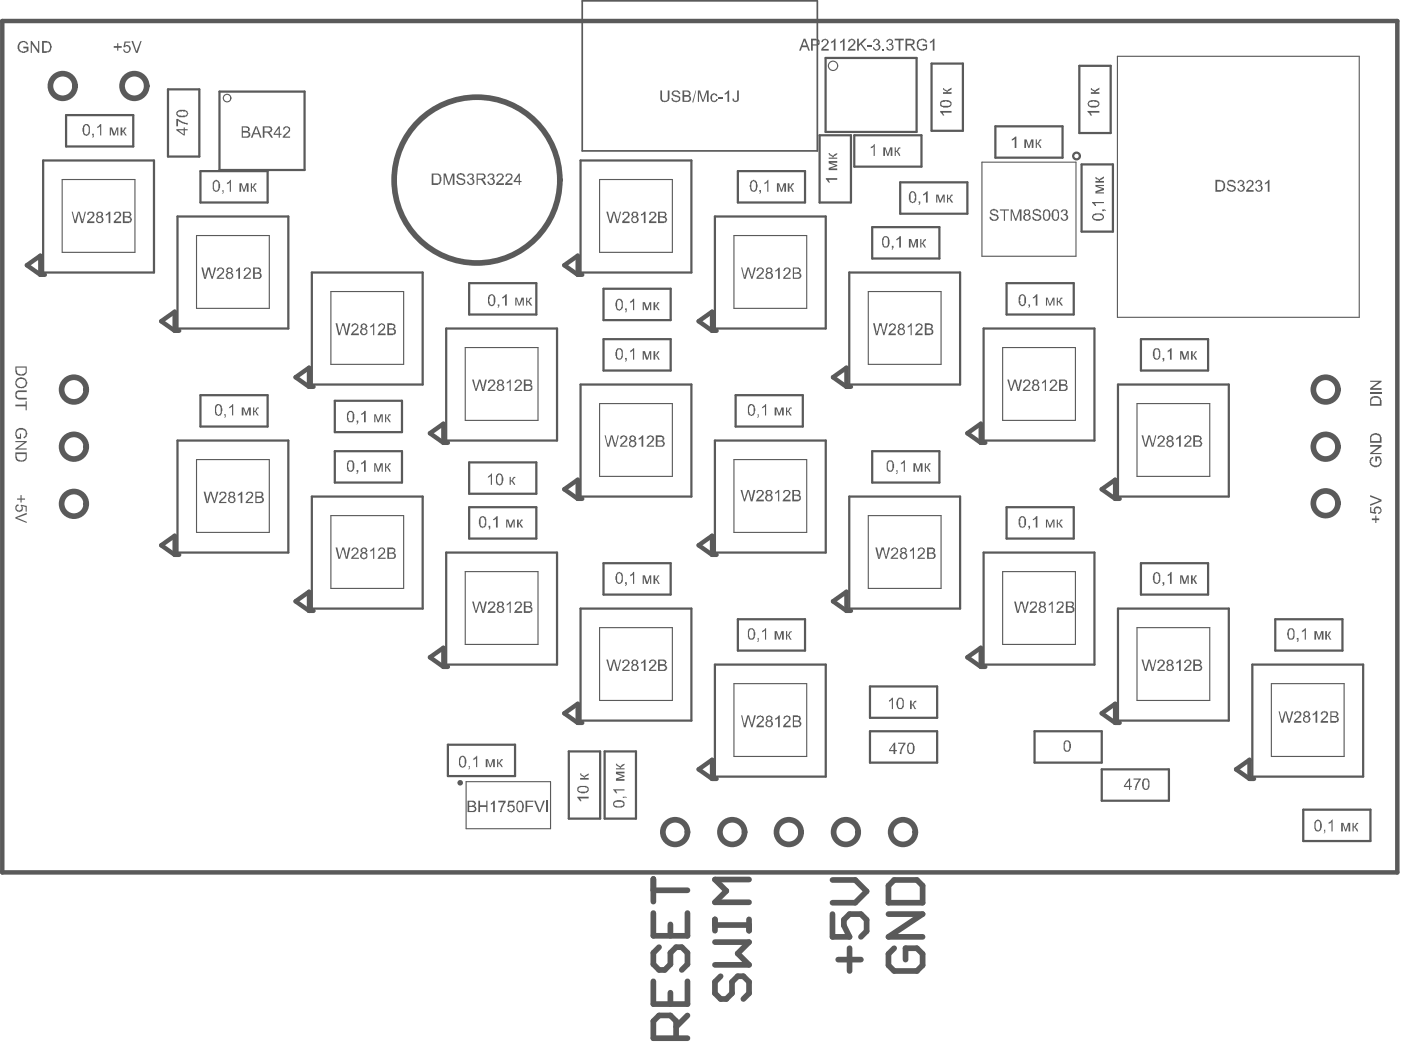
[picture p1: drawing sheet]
<svg xmlns="http://www.w3.org/2000/svg" width="208mm" height="155mm" viewBox="0 0 208 155" stroke-linecap="round" stroke-linejoin="round" font-family="sans-serif">
<g fill="none" stroke="#5a5a5a" stroke-width=".66">
<path d="M.3 3.1h207.3v126.5h-207.3zM4 39.4l2-1.4v2.8zM83.8 39.4l2-1.4v2.8zM6 40.8h.7M24 47.7l2-1.4v2.8zM26 49.1h.6M43.9 56l2-1.4v2.9zM45.9 57.5h.7M85.8 40.8h.7M103.8 47.7l2-1.4v2.8zM105.8 49.1h.7M123.8 56l2-1.4v2.9z"/>
<path d="M125.8 57.5h.6M63.9 64.4l2-1.5v2.9zM65.9 65.8h.6M83.8 72.7l2-1.4v2.8zM85.8 74.1h.7M143.7 64.4l2-1.5v2.9zM145.7 65.8h.7M163.7 72.7l2-1.4v2.8zM165.7 74.1h.6M24 81l2-1.4v2.8zM26 82.4h.6M43.9 89.3l2-1.4v2.8z"/>
<path d="M45.9 90.7h.7M63.9 97.6l2-1.4v2.9zM65.9 99.1h.6M103.8 81l2-1.4v2.8zM105.8 82.4h.7M123.8 89.3l2-1.4v2.8zM125.8 90.7h.6M143.7 97.6l2-1.4v2.9zM145.7 99.1h.7M83.8 106l2-1.5v2.9zM85.8 107.4h.7M103.8 114.3l2-1.4v2.8z"/>
<path d="M105.8 115.7h.7M163.7 106l2-1.5v2.9zM165.7 107.4h.6M183.6 114.3l2-1.4v2.8zM185.6 115.7h.7"/>
</g>
<g fill="none" stroke="#5a5a5a" stroke-width=".33">
<path d="M9.8 17.1h10v4.7h-10zM25 13.3h4.6v10h-4.6zM32.6 13.6h12.6v11.7h-12.6zM122.7 8.6h13.5v11h-13.5zM138.4 9.4h4.7v10h-4.7zM147.9 18.8h10v4.6h-10zM160.4 9.8h4.6v10h-4.6zM6.4 23.8h16.5v16.7h-16.5zM26.4 32.2h16.4v16.6h-16.4zM29.8 25.4h10v4.7h-10zM86.2 23.8h16.5v16.7h-16.5zM106.2 32.2h16.5v16.6h-16.5z"/>
<path d="M109.6 25.4h10v4.7h-10zM121.8 20.1h4.6v10h-4.6zM126.9 20.1h10v4.7h-10zM129.6 33.7h10v4.7h-10zM133.7 27.1h10v4.6h-10zM160.7 24.4h4.6v10h-4.6zM29.8 58.7h10v4.7h-10zM46.3 40.5h16.5v16.6h-16.5zM49.7 59.5h10v4.7h-10zM66.3 48.8h16.5v16.6h-16.5zM69.7 42.1h10v4.6h-10zM86.2 57.1h16.5v16.7h-16.5z"/>
<path d="M89.7 42.9h9.9v4.7h-9.9zM89.7 50.4h9.9v4.6h-9.9zM109.3 58.7h10v4.7h-10zM126.2 40.5h16.4v16.6h-16.4zM146.1 48.8h16.5v16.6h-16.5zM149.5 42.1h10v4.6h-10zM166.1 57.1h16.5v16.7h-16.5zM169.5 50.4h10v4.6h-10zM26.4 65.4h16.4v16.7h-16.4zM46.3 73.8h16.5v16.6h-16.5zM49.7 67h10v4.7h-10zM69.7 68.7h10v4.6h-10z"/>
<path d="M69.7 75.3h10v4.7h-10zM106.2 65.4h16.5v16.7h-16.5zM126.2 73.8h16.4v16.6h-16.4zM129.6 67h10v4.7h-10zM149.5 75.3h10v4.7h-10zM66.3 82.1h16.5v16.6h-16.5zM86.2 90.4h16.5v16.6h-16.5zM89.7 83.7h9.9v4.6h-9.9zM106.2 98.7h16.5v16.7h-16.5zM109.6 92h10v4.6h-10zM146.1 82.1h16.5v16.6h-16.5zM166.1 90.4h16.5v16.6h-16.5z"/>
<path d="M169.5 83.7h10v4.6h-10zM186.1 98.7h16.4v16.7h-16.4zM189.5 92h9.9v4.6h-9.9zM66.5 110.6h10v4.7h-10zM84.5 111.6h4.7v10h-4.7zM89.8 111.6h4.7v10h-4.7zM129.2 102h10v4.6h-10zM129.2 108.6h10v4.7h-10zM153.7 108.6h10v4.7h-10zM163.7 114.3h10v4.6h-10zM193.6 120.3h10v4.6h-10z"/>
<circle cx="159.9" cy="23.2" r=".5"/>
</g>
<g fill="none" stroke="#5a5a5a" stroke-width=".17">
<path d="M166 8.4h35.9v38.7h-35.9zM9.2 26.7h10.8v10.8h-10.8zM29.2 35h10.8v10.8h-10.8zM89.1 26.7h10.8v10.8h-10.8zM109 35h10.8v10.8h-10.8zM145.9 24.1h14v14h-14zM49.2 43.3h10.8v10.8h-10.8zM69.1 51.6h10.8v10.8h-10.8zM89.1 59.9h10.8v10.9h-10.8zM129 43.3h10.8v10.8h-10.8zM149 51.6h10.8v10.8h-10.8zM168.9 59.9h10.8v10.9h-10.8z"/>
<path d="M29.2 68.3h10.8v10.8h-10.8zM49.2 76.6h10.8v10.8h-10.8zM109 68.3h10.8v10.8h-10.8zM129 76.6h10.8v10.8h-10.8zM69.1 84.9h10.8v10.8h-10.8zM89.1 93.2h10.8v10.8h-10.8zM149 84.9h10.8v10.8h-10.8zM168.9 93.2h10.8v10.8h-10.8zM69.3 116.1h12.5v7h-12.5zM109 101.5h10.8v10.9h-10.8zM188.9 101.5h10.8v10.9h-10.8z"/>
<circle cx="33.7" cy="14.6" r=".56"/>
<circle cx="123.8" cy="9.8" r=".69"/>
</g>
<path d="M86.5 .1h34.9v22.3h-34.9z" fill="none" stroke="#5a5a5a" stroke-width=".25"/>
<g fill="none" stroke="#5a5a5a" stroke-width=".84">
<path d="M68.4 116.3h.1"/>
<circle cx="9.3" cy="12.8" r="1.83"/>
<circle cx="20" cy="12.8" r="1.83"/>
<circle cx="70.9" cy="26.7" r="12.3"/>
<circle cx="11" cy="57.9" r="1.83"/>
<circle cx="196.9" cy="57.9" r="1.83"/>
<circle cx="11" cy="74.8" r="1.83"/>
<circle cx="11" cy="66.4" r="1.83"/>
<circle cx="196.9" cy="74.8" r="1.83"/>
<circle cx="196.9" cy="66.4" r="1.83"/>
<circle cx="100.3" cy="123.6" r="1.83"/>
<circle cx="108.8" cy="123.6" r="1.83"/>
<circle cx="117.2" cy="123.6" r="1.83"/>
<circle cx="125.7" cy="123.6" r="1.83"/>
<circle cx="134.2" cy="123.6" r="1.83"/>
</g>
<g fill="#5a5a5a">
<path d="M72.5 70.8l.6-.5v1.7h-.2v-1.2l-.4 .2z"/>
<path d="M75.7 70.8h.2v.5h.1l.1-.1a.32 .32 0 0 1 .5-.4v.2h-.2l-.1 .3h-.2l.5 .7h-.2l-.4-.5h-.1v.5h-.2z"/>
<path d="M85.8 118.3h1.7v.3h-1.4l.3 .3v.1h-.2l-.3-.4-.1-.1z"/>
<path d="M86.2 114.9h.2v.2l.4 .1 .1 .2v-.3l.6-.2v.2l-.6 .4v.1h.6v.2h-1.3v-.2h.6l-.2-.2a.43 .43 0 0 1-.4-.5z"/>
<path d="M139.7 16.5h1.7v.2h-1.4l.3 .4v.1h-.2l-.4-.5z"/>
<path d="M140.1 13.1h.2v.2l.3 .1 .1 .1 .2-.2 .5-.3v.3l-.6 .3v.1h.6v.2h-1.3v-.2h.6h-.1v-.2a.43 .43 0 0 1-.5-.4z"/>
<path d="M161.6 16.5h1.7v.2h-1.3l.2 .4v.1h-.2l-.1-.3-.3-.2z"/>
<path d="M162.1 13.1h.1v.2l.4 .1 .1 .1 .1-.2 .5-.3v.3l-.6 .3v.1h.6v.2h-1.2v-.2h.5l-.1-.2a.42 .42 0 0 1-.4-.4z"/>
<path d="M168.4 115.6h1.1l-.1 .3a1.45 1.45 0 0 0-.5 1.1h-.1v.3h-.2l.1-.1a1.72 1.72 0 0 1 .5-1.3v-.1h-.8z"/>
<path d="M203.8 77h.5v-.4h.2v.4h.4v.3h-.4v.4h-.2v-.4h-.5z"/>
<path d="M203.6 75.3h.1v.7l.5 .1a.55 .55 0 0 1 .2-.8 .55 .55 0 0 1 .8 .2v.1a.51 .51 0 0 1-.5 .7v-.1a.37 .37 0 0 0 .4-.5 .37 .37 0 0 0-.4-.3 .37 .37 0 0 0-.4 .4v.3h.2l-.1 .2-.8-.1z"/>
<path d="M203.6 73.5l1.6 .7v.3l-1.6 .6v-.2l1.4-.6-1.4-.5z"/>
<path d="M26.2 17.7l.4 .1a1.49 1.49 0 0 0 1.3 .5v.2l-.3-.1a1.91 1.91 0 0 1-1.2-.5v.9h-.2z"/>
<path d="M122.7 26.5h1.7v.2h-1.4l.3 .3v.1h-.2l-.2-.4-.2-.1z"/>
<path d="M123.1 23.9h1.3v.3h-1l1 .3v.2l-1 .3h1v.3h-1.3v-.4l1-.3-1-.3z"/>
<path d="M123.1 22.7h.2l.4 .5 .3-.3 .4-.2v.2l-.6 .4v.1h.6v.2h-1.3v-.2h.6l-.2-.2-.3-.1z"/>
<path d="M163.8 31.1h.4l.1 .2-.1 .1-.2-.2v.2h-.2z"/>
<path d="M162.2 30h1.8v.2h-1.3l.2 .4h-.2l-.5-.4z"/>
<path d="M162.7 27.5h1.3v.1h-1l1 .4v.2l-1.1 .4h1.1v.1h-1.3v-.3l1.1-.3-1.1-.4z"/>
<path d="M162.7 26.3h.2v.2h.4v.2l.2-.2 .5-.3v.3l-.6 .3v.1h.6v.2h-1.3v-.2h.6l-.2-.3a.3 .3 0 0 1-.4-.3z"/>
<path d="M203.6 58.2h1.6v.3h-1.6z"/>
<path d="M203.6 56.6h1.6v.1l-1.3 .9h1.3v.3h-1.6v-.3l1.2-.9h-1.2z"/>
<path d="M203.8 67.9h.2l.1 .1-.4 .2v.2a.6 .6 0 0 0 .6 .7 .67 .67 0 0 0 .7-.3 .67 .67 0 0 0-.1-.8h-.3v.6h-.3v-.8h.7a1.04 1.04 0 0 1-.2 1.5 .93 .93 0 0 1-1.3-.7l.1-.5z"/>
<path d="M203.6 66.1h1.6v.3l-1.3 .9h1.3v.2h-1.6v-.2l1.2-.9h-1.2z"/>
<path d="M3 73.5h.2v.5h.5v.2h-.5v.4h-.2v-.4h-.5v-.2h.5z"/>
<path d="M2.5 75l.2-.1 .1 .2a.36 .36 0 0 0-.3 .5 .36 .36 0 0 0 .5 .2 .38 .38 0 0 0 .2-.3 .38 .38 0 0 0-.2-.4l.1-.1 .9 .1v.9h-.2v-.7l-.5-.2 .1 .2a.54 .54 0 0 1-.3 .7 .54 .54 0 0 1-.6-.2l-.2-.1v-.5z"/>
<path d="M2.3 76.8l1.7-.6v.2l-1.5 .5 1.5 .6v.2l-1.7-.7z"/>
<path d="M13.7 19.9h.2v.6l-.2-.1 .2-.2v-.1h-.2z"/>
<path d="M14.9 18.4h.1v1.7h-.1v-1.3l-.5 .2v-.2z"/>
<path d="M16.3 18.9h.3l.4 1 .3-1h.3v1.2h-.2v-1l-.3 1h-.3l-.3-1v1h-.2z"/>
<path d="M17.9 18.9h.3v.5h.1a.42 .42 0 0 1 .5-.5v.2h-.2l-.1 .3-.2 .1 .3 .2 .2 .4h-.2l-.3-.3v-.2h-.1v-.1v.6h-.3z"/>
<path d="M2.9 6.3a.92 .92 0 0 1 1.2 .1v.2l-.1 .1a.3 .3 0 0 0-.4-.4 .42 .42 0 0 0-.6 .1 .84 .84 0 0 0 .2 1.2l.3 .1v-.1l.5-.1v-.3h-.5v-.3h.7v.7h-.1a.9 .9 0 0 1-1.2 0 .9 .9 0 0 1 0-1.3z"/>
<path d="M4.6 6.1h.1l1 1.3v-1.3h.1v1.8h-.1l-1-1.4v1.4h-.1z"/>
<path d="M16.9 6.8h.5v-.4h.2v.4h.5v.3h-.5v.4h-.2v-.4h-.5z"/>
<path d="M18.5 6.2h.9v.1h-.7l-.1 .5a.59 .59 0 0 1 .7 .2 .59 .59 0 0 1-.1 .8 .59 .59 0 0 1-.8-.1l-.1-.3h.2a.32 .32 0 0 0 .4 .3 .44 .44 0 0 0 .3-.5 .44 .44 0 0 0-.4-.4l-.2 .2h-.3z"/>
<path d="M19.5 6.1h.3l.5 1.5 .6-1.5h.1l-.6 1.8h-.2z"/>
<path d="M30.3 73h.2l.3 1.5v-.4l.4-1.1h.2l.5 1.5 .3-1.5h.2l-.5 1.7h-.1l-.5-1.5-.4 1.5h-.2z"/>
<path d="M32.7 73.1h.1a.54 .54 0 0 1 .6 0 .54 .54 0 0 1 .2 .6l-.8 .9h.8v.1h-1.1l.1-.3 .7-.6a.32 .32 0 0 0 .2-.3 .32 .32 0 0 0-.3-.3 .28 .28 0 0 0-.3 0 .28 .28 0 0 0-.1 .3h-.3z"/>
<path d="M35.4 73.4l.3-.2 .1-.2h.2v1.7h-.3v-1.3v.1l-.4 .1z"/>
<path d="M36.7 73.1h.1a.54 .54 0 0 1 .6 0 .54 .54 0 0 1 .2 .6l-.8 .9h.8v.1h-1.1l.2-.4a1.5 1.5 0 0 0 .7-.9l-.1-.1a.29 .29 0 0 0-.4-.1 .29 .29 0 0 0-.1 .3h-.3z"/>
<path d="M33.3 61.5h.2v.5h-.2l.2-.1v-.2h-.2z"/>
<path d="M34.1 60.4l.5-.4v1.7h-.1v-1.3l-.4 .3z"/>
<path d="M35.9 60.5h.3l.4 1 .3-1h.4v1.2h-.3v-.9l-.3 .9h-.2l-.3-1v1h-.3z"/>
<path d="M37.6 60.5h.2v.5h.1v-.1h.1a.32 .32 0 0 1 .4-.4v.2h-.2l-.1 .3-.2 .1 .3 .2 .2 .4h-.2l-.3-.5h-.1v.5h-.2z"/>
<path d="M29.9 39.7h.3l.2 1.5h.1l.3-1.5h.4l.3 1.5 .4-1.5h.2l-.5 1.7h-.2l-.4-1.5-.4 1.5h-.3z"/>
<path d="M32.4 39.8a.54 .54 0 0 1 .8 .1 .54 .54 0 0 1-.1 .8l-.7 .6h.9v.1h-1.1l.1-.3 .2-.3a.6 .6 0 0 0 .5-.5h.1a.34 .34 0 0 0-.3-.4 .34 .34 0 0 0-.4 .3h-.2z"/>
<path d="M35.5 39.7h.2v1.7h-.3v-1.3l-.1 .1-.2 .1v-.1z"/>
<path d="M36.3 39.8h.1a.55 .55 0 0 1 .8 .2 .55 .55 0 0 1-.2 .7l-.6 .6h.9v.1h-1.1v-.3l.3-.3a.6 .6 0 0 0 .5-.5h.1a.34 .34 0 0 0-.3-.4 .34 .34 0 0 0-.4 .3h-.2z"/>
<path d="M33 28.2h.2v.5l-.2 .1v-.1h.1z"/>
<path d="M33.7 27.1l.3-.1 .3-.3v1.8h-.2v-1.4l-.4 .3z"/>
<path d="M35.6 27.2h.3l.3 1 .4-1h.3v1.3h-.2v-1l-.4 1h-.1l-.4-1.1v1.1h-.2z"/>
<path d="M37.3 27.2h.1v.5h.2l.1-.1a.32 .32 0 0 1 .4-.4v.2h-.2v.2l-.3 .2 .3 .3 .2 .4h-.2l-.4-.6h-.1v.6h-.1z"/>
<path d="M42.2 18.8a.52 .52 0 0 1 .8 .1 .52 .52 0 0 1-.2 .8l-.5 .6h.8v.2h-1.1l.2-.5 .6-.5a.34 .34 0 0 0-.1-.6 .34 .34 0 0 0-.5 .4h-.1z"/>
<path d="M70.1 89.3h.3l.3 1.5 .4-1.5h.3l.3 1.1v.4l.4-1.5h.2l-.4 1.7h-.2l-.5-1.5-.4 1.5h-.2z"/>
<path d="M72.6 89.4l.2-.1a.53 .53 0 0 1 .7 .3 .53 .53 0 0 1-.2 .7l-.5 .5h.8v.2h-1.2l.2-.4 .4-.3a.43 .43 0 0 0 .3-.3 .43 .43 0 0 0-.1-.5 .34 .34 0 0 0-.4 0 .34 .34 0 0 0-.1 .4l-.2-.1z"/>
<path d="M75.3 89.7h.2l.2-.4h.2v1.7h-.2v-1.3l-.3 .2h-.1z"/>
<path d="M76.6 89.4l.1-.1a.53 .53 0 0 1 .8 .3 .53 .53 0 0 1-.3 .7l-.5 .5h.9v.2h-1.2l.2-.4 .4-.3a.43 .43 0 0 0 .3-.3 .43 .43 0 0 0-.2-.5 .34 .34 0 0 0-.3 0 .34 .34 0 0 0-.2 .4l-.1-.1z"/>
<path d="M72.6 78.1h.2v.4l-.1 .2z"/>
<path d="M73.3 77.1l.2-.1 .3-.3h.1v1.7h-.2v-1.4l-.3 .3h-.1z"/>
<path d="M75.2 77.2h.3l.3 .9 .4-.9h.3v1.2h-.2v-1.1l-.3 1.1h-.3l-.3-1.1v1.1h-.2z"/>
<path d="M76.8 77.2h.3v.5l.1-.1 .2-.4h.3v.1h-.2l-.3 .5 .3 .1 .2 .5h-.2l-.4-.6v.6h-.3z"/>
<path d="M70.1 56.4h.3l.3 1.4 .4-1.4h.3l.3 1.1v.3l.4-1.4h.2l-.4 1.7h-.2l-.5-1.5-.4 1.5h-.2z"/>
<path d="M72.8 56.4a.55 .55 0 0 1 .7 .3 .55 .55 0 0 1-.3 .7l-.4 .5h.8v.2h-1.2l.1-.2a.42 .42 0 0 1 .4-.4l.1-.2a.48 .48 0 0 0 .2-.7 .45 .45 0 0 0-.5 .3h-.2v-.3z"/>
<path d="M75.7 56.4h.2v1.7h-.2v-1.4l-.4 .3v-.2l.2-.2h.1z"/>
<path d="M76.7 56.4h.1a.54 .54 0 0 1 .6 .2 .54 .54 0 0 1-.1 .7l-.6 .6h.9v.2h-1.2l.1-.2a.42 .42 0 0 1 .4-.4l.1-.2a.48 .48 0 0 0 .1-.7 .45 .45 0 0 0-.5 .3h-.1v-.3z"/>
<path d="M65.9 25.8h.3l.5 1.4 .5-1.4h.3v1.7h-.2v-1.5l-.5 1.5h-.2l-.5-1.5v1.5h-.2z"/>
<path d="M68.1 25.8l.3-.1 .3 .1a.3 .3 0 0 1 .3 .3l.1 .1-.2 .1a.42 .42 0 0 0-.4-.3 .42 .42 0 0 0-.4 .1 .35 .35 0 0 0 .5 .4h.1a.47 .47 0 0 1 .4 .6 .47 .47 0 0 1-.6 .4h-.1a.43 .43 0 0 1-.5-.5h-.1v-.1h.2a.48 .48 0 0 0 .5 .4 .48 .48 0 0 0 .5-.3l-.1-.2-.8-.2v-.1a.41 .41 0 0 1-.3-.3 .41 .41 0 0 1 .3-.4z"/>
<path d="M69.6 25.8h.2a.44 .44 0 0 1 .6 .2 .44 .44 0 0 1-.2 .5h-.1a.5 .5 0 0 1 .4 .7 .5 .5 0 0 1-.7 .3h-.1a.45 .45 0 0 1-.3-.5h.2a.32 .32 0 0 0 .5 .2 .32 .32 0 0 0 0-.5l-.3-.1v-.1h.1a.26 .26 0 0 0 .3-.3 .26 .26 0 0 0-.3-.2h-.2l-.1 .2h-.2z"/>
<path d="M72.7 25.8h.1a.44 .44 0 0 1 .6 .2 .44 .44 0 0 1-.1 .5h-.1a.5 .5 0 0 1 .3 .7 .5 .5 0 0 1-.7 .3 .45 .45 0 0 1-.4-.5h.3a.33 .33 0 0 0 .4 .3 .33 .33 0 0 0 .1-.6l-.4-.1v-.1h.1a.26 .26 0 0 0 .4-.3 .26 .26 0 0 0-.4-.2h-.1l-.1 .2h-.3z"/>
<path d="M73.9 25.9l.1-.1a.53 .53 0 0 1 .8 .2 .53 .53 0 0 1-.3 .7l-.5 .5h.9v.3h-1.2l.1-.4 .6-.6a.32 .32 0 0 0 .2-.3 .32 .32 0 0 0-.2-.2 .32 .32 0 0 0-.5 .3l-.1-.1z"/>
<path d="M75.3 25.8a.59 .59 0 0 1 .6 0 .59 .59 0 0 1 .2 .7l-.1 .2-.7 .5h.8v.3h-1.1a.45 .45 0 0 1 .4-.5l.4-.5a.31 .31 0 0 0 .2-.3 .31 .31 0 0 0-.4-.2h-.2l-.1 .3-.3-.1z"/>
<path d="M110.1 106.3h.2l.3 1.5 .4-1.5h.3l.4 1.5 .3-1.5h.3l-.5 1.7h-.2l-.4-1.5-.4 1.5h-.3z"/>
<path d="M112.6 106.3a.55 .55 0 0 1 .8 .2 .55 .55 0 0 1-.2 .8l-.6 .5h.9v.2h-1.1v-.2l.7-.8a.26 .26 0 0 0 .2-.3 .26 .26 0 0 0-.2-.2l-.2-.1-.3 .2v.2h-.2z"/>
<path d="M115.2 106.7h.1l.4-.4h.1v1.7h-.2v-1.3l-.3 .2h-.1z"/>
<path d="M116.6 106.3a.55 .55 0 0 1 .7 .2 .55 .55 0 0 1 0 .7l-.7 .6h.9v.2h-1.1v-.2l.1-.3 .4-.2 .3-.3v-.2a.28 .28 0 0 0-.1-.3 .28 .28 0 0 0-.3 0l-.2 .1v.2h-.2z"/>
<path d="M112.6 94.8h.1l-.1 .6-.1-.1 .1-.1z"/>
<path d="M113.6 93.3h.2v1.7h-.2v-1.3l-.4 .2v-.2l.2-.1h.2z"/>
<path d="M115.1 93.7h.3l.4 1.1 .3-1.1h.3v1.3h-.2v-1l-.4 1h-.1l-.4-1v1h-.2z"/>
<path d="M116.8 93.7h.1v.6l.3-.1 .1-.4 .3-.1v.2l-.2 .1-.1 .3-.2 .1 .3 .1v.2l.2 .3h-.2l-.4-.6h-.1v.6h-.1z"/>
<path d="M110 72.8h.3l.3 1.4 .4-1.4h.3l.2 1.1h.1v.3l.4-1.4h.2l-.4 1.7h-.3l-.4-1.6-.4 1.6h-.2z"/>
<path d="M112.5 72.9a.59 .59 0 0 1 .7-.1 .59 .59 0 0 1 .2 .7l-.8 .7h.9v.3h-1.2l.2-.5 .6-.5a.32 .32 0 0 0 .1-.3 .32 .32 0 0 0-.2-.3h-.3l-.1 .4-.2-.1z"/>
<path d="M115.2 73.1h.1l.3-.3h.2v1.7h-.2v-1.4l-.3 .3h-.1z"/>
<path d="M116.4 72.9a.61 .61 0 0 1 .7-.1 .61 .61 0 0 1 .4 .5l-.3 .4-.6 .5h.9v.3h-1.2l.1-.4 .6-.6a.32 .32 0 0 0 .2-.3 .32 .32 0 0 0-.3-.3 .32 .32 0 0 0-.4 .4l-.1-.1z"/>
<path d="M112.6 61.5h.1l-.1 .5h-.1l.1-.1z"/>
<path d="M113.2 60.4l.6-.4v1.7h-.2v-1.3l-.4 .3z"/>
<path d="M115.1 60.5h.3l.4 1 .3-1h.3v1.2h-.2v-.9l-.4 .9h-.1l-.4-1v1h-.2z"/>
<path d="M116.8 60.5h.1v.5h.2v-.1h.1a.32 .32 0 0 1 .4-.4v.2h-.2l-.1 .3-.2 .1 .3 .2 .2 .4h-.2l-.3-.5h-.2v.5h-.1z"/>
<path d="M110.1 39.7h.2l.2 1.1h.1v.4h.1l.3-1.5h.3l.4 1.5 .3-1.5h.3l-.5 1.7h-.2l-.4-1.5-.4 1.5h-.3z"/>
<path d="M112.6 39.8a.55 .55 0 0 1 .8 .2 .55 .55 0 0 1-.2 .7l-.4 .3-.2 .3h.9v.1h-1.1a.45 .45 0 0 1 .3-.5l.5-.6a.31 .31 0 0 0-.2-.4 .31 .31 0 0 0-.4 .3h-.2z"/>
<path d="M115.2 40.2l.2-.1 .3-.4h.1v1.7h-.2v-1.3l-.3 .2h-.1z"/>
<path d="M116.5 39.8h.1a.55 .55 0 0 1 .8 .2 .55 .55 0 0 1-.2 .7l-.4 .3-.2 .3h.9v.1h-1.1a.45 .45 0 0 1 .3-.5l.5-.6a.31 .31 0 0 0-.2-.4 .31 .31 0 0 0-.4 .3h-.2z"/>
<path d="M112.8 28.2h.3v.5l-.2 .1-.1-.1 .2-.2h-.2z"/>
<path d="M113.6 27.1l.2-.1 .4-.3v1.8h-.2v-1.4l-.4 .3z"/>
<path d="M115.4 27.2h.4l.3 1 .3-1h.4v1.3h-.3v-1l-.3 1h-.2l-.3-1.1v1.1h-.3z"/>
<path d="M117 27.2h.3v.5h.2v-.1a.32 .32 0 0 1 .5-.4v.2h-.2l-.1 .2-.2 .2 .2 .2 .3 .5h-.3l-.3-.6h-.1v.6h-.3z"/>
<path d="M129.4 21.8l.2-.1 .4-.3v1.8h-.2v-1.4l-.4 .3z"/>
<path d="M131.2 21.9h.4l.3 1 .3-1h.4v1.3h-.3v-1.1l-.3 1.1h-.2l-.3-1.1v1.1h-.3z"/>
<path d="M132.9 21.9h.2v.5l.2-.1a.34 .34 0 0 1 .5-.4v.2h-.3l-.1 .4h-.1l.3 .2 .2 .5h-.2l-.3-.6h-.2v.6h-.2z"/>
<path d="M150.7 89.3h.2l.4 1.5 .3-1.5h.3l.4 1.5 .3-1.5h.3l-.6 1.7h-.1l-.4-1.5-.5 1.5h-.2z"/>
<path d="M153.2 89.3h.2a.5 .5 0 0 1 .6 .3 .5 .5 0 0 1-.1 .6l-.6 .6h.7v.2h-1.1l.1-.3 .7-.6a.34 .34 0 0 0 0-.6 .34 .34 0 0 0-.5 .3v.1l-.2-.1v-.3z"/>
<path d="M155.8 89.7l.3-.1 .1-.3h.2v1.7h-.2v-1.3l-.3 .2h-.1z"/>
<path d="M157.2 89.3h.1a.49 .49 0 0 1 .7 .2 .49 .49 0 0 1-.2 .7l-.5 .6h.7v.2h-1.1l.1-.3 .6-.6a.33 .33 0 0 0 .1-.6 .33 .33 0 0 0-.5 .3v.1l-.2-.1v-.3z"/>
<path d="M152.8 78.1h.2v.3l-.1 .3h-.1l.1-.1z"/>
<path d="M153.4 77.1l.3-.1 .3-.3h.1v1.7h-.2v-1.4l-.3 .3h-.2z"/>
<path d="M155.4 77.2h.2l.4 .9 .4-.9h.3v1.2h-.2v-1.1l-.4 1.1h-.2l-.3-1.1v1.1h-.2z"/>
<path d="M157 77.2h.2v.5l.2-.1 .2-.4h.2v.1h-.1l-.3 .5 .3 .1 .2 .5h-.2l-.4-.6h-.1v.6h-.2z"/>
<path d="M149.6 56.4h.3l.3 1.4 .5-1.4h.2l.3 1.1h.1v.3l.3-1.4h.2l-.4 1.7h-.2l-.5-1.5-.4 1.5h-.1z"/>
<path d="M152.3 56.4a.51 .51 0 0 1 .7 .2 .51 .51 0 0 1-.2 .7l-.5 .6h.8v.2h-1.2l.2-.5 .4-.2 .2-.3a.34 .34 0 0 0 0-.6 .34 .34 0 0 0-.5 .4h-.2v-.3z"/>
<path d="M155.2 56.4h.2v1.7h-.2v-1.4l-.4 .3v-.2z"/>
<path d="M156.2 56.4h.1a.51 .51 0 0 1 .7 .2 .51 .51 0 0 1-.3 .7l-.5 .6h.9v.2h-1.2l.2-.5 .4-.2 .2-.3a.34 .34 0 0 0-.1-.6 .34 .34 0 0 0-.4 .4h-.2v-.3z"/>
<path d="M150.3 20.6h.2l.3-.3h.2v1.7h-.3v-1.4l-.3 .3h-.1z"/>
<path d="M152.2 20.7h.3l.4 1 .3-1h.3v1.3h-.2v-1l-.4 1h-.1l-.4-1v1h-.2z"/>
<path d="M153.9 20.7h.1v.6l.3-.2 .2-.4h.2v.2h-.2l-.2 .4 .2 .3 .2 .4h-.2l-.4-.6h-.1v.6h-.1z"/>
<path d="M182.5 26.8h.2v-.1l.7 .1 .1 .2v.2h-.1a.52 .52 0 0 0-.8-.2 .19 .19 0 0 0-.1 .3 .19 .19 0 0 0 .3 .1l.5 .2a.48 .48 0 0 1 .3 .5 .48 .48 0 0 1-.6 .4h-.3v-.1a.43 .43 0 0 1-.4-.5l.2 .1a.43 .43 0 0 0 .5 .3 .43 .43 0 0 0 .4-.5l-.5-.1v-.1a.48 .48 0 0 1-.5-.2 .48 .48 0 0 1 .1-.6z"/>
<path d="M184 26.8h.2a.44 .44 0 0 1 .6 .2 .44 .44 0 0 1-.2 .6h.3a.59 .59 0 0 1-.4 .9 .59 .59 0 0 1-.7-.5h.2a.35 .35 0 0 0 .4 .3 .35 .35 0 0 0 .3-.4 .35 .35 0 0 0-.4-.3h-.1l.1-.1a.32 .32 0 0 0 .3-.5l-.3-.1v.1h-.2l-.1 .2h-.1z"/>
<path d="M185.4 26.8a.55 .55 0 0 1 .7 .1 .55 .55 0 0 1 0 .7l-.7 .6h.8v.3h-1.1v-.3l.9-.7v-.2a.28 .28 0 0 0-.1-.3 .28 .28 0 0 0-.3 0h-.2v.2h-.3z"/>
<path d="M186.7 26.8a.52 .52 0 0 1 .7 .1v.1a.36 .36 0 0 1-.2 .6 .43 .43 0 0 1 .4 .4 .43 .43 0 0 1-.4 .4v.1h-.2a.6 .6 0 0 1-.5-.5h.2a.37 .37 0 0 0 .5 .3 .37 .37 0 0 0 .1-.6l-.4-.1v-.1a.3 .3 0 0 0 .3-.3 .3 .3 0 0 0-.2-.3l-.3 .1v.2h-.2v-.2z"/>
<path d="M187.9 27.1h.2l.3-.4h.2v1.8h-.3v-1.4l-.3 .3h-.1z"/>
<path d="M196.7 123.2h.2v.5l-.2 .1h-.1l.2-.1z"/>
<path d="M197.4 122.1h.2l.4-.4v1.8h-.2v-1.4l-.4 .3z"/>
<path d="M199.2 122.2h.4l.3 1 .4-1h.3v1.3h-.3v-1l-.3 1h-.2l-.3-1.1v1.1h-.3z"/>
<path d="M200.9 122.2h.2v.5h.2a.43 .43 0 0 1 .5-.5v.2l-.3 .1-.1 .3h-.1l.3 .3 .2 .4h-.2l-.4-.6h-.1v.6h-.2z"/>
<path d="M192.7 94.8h.2l-.1 .6-.1-.1 .1-.2v-.1h-.1z"/>
<path d="M193.4 93.7h.2l.2-.4h.2v1.7h-.2v-1.3l-.3 .2h-.1z"/>
<path d="M195.3 93.7h.3l.4 1.1 .3-1.1h.3v1.3h-.2v-1l-.4 1h-.1l-.4-1v1h-.2z"/>
<path d="M196.9 93.7h.2v.6h.2l.2-.5 .2-.1-.2 .6-.2 .1h.2l.3 .6h-.2l-.4-.6h-.1v.6h-.2z"/>
<path d="M2.5 63.7a.95 .95 0 0 1 1-.1 .95 .95 0 0 1 .6 .9l-.1 .3-.3 .3h-.2v-.2a.59 .59 0 0 0 .3-.7 .59 .59 0 0 0-.7-.4 .61 .61 0 0 0-.6 .4 .61 .61 0 0 0 .1 .6v.1h.4v-.5h.1v.8h-.6a1.14 1.14 0 0 1 0-1.5z"/>
<path d="M2.3 65.5h1.7v.2l-1.4 .9h1.4v.2h-1.7v-.2l1.3-.9h-1.3z"/>
<path d="M2.5 58.1h.1v-.1h1.4v.2h-1a.44 .44 0 0 0-.6 .5 .44 .44 0 0 0 .6 .4h1v.2h-1a.76 .76 0 0 1-.7-.3 .76 .76 0 0 1 .1-.8z"/>
<path d="M2.3 60.1h1.5v-.5h.2v1.3h-.2v-.5h-1.5z"/>
<path d="M10.6 31.4h.2l.4 1.5 .4-1.5h.2l.5 1.5v-.4l.3-1.1h.2l-.5 1.7h-.2l-.4-1.5-.4 1.5h-.2z"/>
<path d="M13.2 31.4a.57 .57 0 0 1 .6 .1 .57 .57 0 0 1 .2 .5l-.8 .9h.8v.2h-1.1v-.2l.5-.5a.42 .42 0 0 0 .4-.4 .42 .42 0 0 0-.2-.4 .28 .28 0 0 0-.3 0 .28 .28 0 0 0-.1 .4l-.3-.1z"/>
<path d="M15.7 31.8h.2l.2-.4h.3v1.7h-.3v-1.3l-.3 .2h-.1z"/>
<path d="M17.2 31.4a.48 .48 0 0 1 .7 .2 .48 .48 0 0 1-.1 .6l-.6 .7h.8v.2h-1.1v-.2l.5-.5a.42 .42 0 0 0 .3-.4 .42 .42 0 0 0-.1-.4 .28 .28 0 0 0-.4 0 .28 .28 0 0 0 0 .4l-.3-.1z"/>
<path d="M71.1 118.9h.2v.7h.9v-.7h.2v1.7h-.2v-.7h-.9v.7h-.2z"/>
<path d="M73.3 118.9h.2v1.7h-.2v-1.3l-.1 .1-.3 .1v-.1z"/>
<path d="M74 118.9h1.1v.3l-.4 .6-.2 .8h-.2v-.1h.1v-.6l.5-.7h-.9z"/>
<path d="M75.5 118.9h.9v.3h-.7l-.1 .4 .1-.1a.59 .59 0 0 1 .8 .7 .59 .59 0 0 1-1 .3l-.1-.3h.2v.1a.34 .34 0 0 0 .5 .1 .34 .34 0 0 0 .1-.5 .31 .31 0 0 0-.2-.2 .31 .31 0 0 0-.4 .2h-.2z"/>
<path d="M78.1 118.9h1.2v.2h-1v.6h.9v.2h-.9v.7h-.2z"/>
<path d="M79.3 118.9h.3l.6 1.6v-.3h.1l.4-1.3h.2l-.6 1.7h-.3z"/>
<path d="M81.2 118.9h.2v1.7h-.2z"/>
<path d="M69.6 113.8h.2l-.1 .5-.2-.1 .2-.1z"/>
<path d="M70.3 112.7l.6-.4v1.6h-.2v-1.2l-.4 .2z"/>
<path d="M72.2 112.8h.3l.3 1 .4-1h.3v1.1h-.2v-.9l-.4 .9h-.1l-.4-1v1h-.2z"/>
<path d="M73.9 112.8h.1v.5h.2v-.1a.43 .43 0 0 1 .5-.4v.1h-.2l-.1 .3-.2 .2 .3 .2 .2 .3h-.2l-.3-.5h-.2v.5h-.1z"/>
<path d="M73.9 45.2h.3v.3l-.2 .2h-.1l.1-.1z"/>
<path d="M74.6 44.1l.3-.1 .2-.3h.2v1.7h-.3v-1.3l-.4 .3z"/>
<path d="M76.6 44.2h.2l.3 1 .4-1h.3v1.2h-.1v-.9l-.5 .9h-.1l-.4-1v1h-.1z"/>
<path d="M78.2 44.2h.1v.5l.3-.1a.34 .34 0 0 1 .4-.4v.2l-.2 .1v.1l-.2 .2 .2 .2 .3 .4h-.3l-.3-.5h-.2v.5h-.1z"/>
<path d="M73.9 70.4a.52 .52 0 0 1 .6 0 .52 .52 0 0 1 .2 .5h.1l-.1 .7a.49 .49 0 0 1-.3 .4 .49 .49 0 0 1-.5-.1l-.2-.2v-1zM74.1 70.5a1.16 1.16 0 0 0-.1 1.4h.3l.2-.2v-.9h-.1v-.2z"/>
<path d="M85.9 116.8l.5-.1a.92 .92 0 0 1 1.1 .4v.1a.34 .34 0 0 1-.3 .5 1.04 1.04 0 0 1-1.4-.3v-.4zM86 117a.39 .39 0 0 0 0 .5 .39 .39 0 0 0 .5 .1h.4a.31 .31 0 0 0 .4-.3 .31 .31 0 0 0-.4-.3v-.1z"/>
<path d="M139.8 15h.1a1.34 1.34 0 0 1 1.5 .2 .66 .66 0 0 1-.9 .8h-.2a.55 .55 0 0 1-.5-.3 .55 .55 0 0 1 0-.6zM139.8 15.2a.42 .42 0 0 0 .2 .5 .42 .42 0 0 0 .4 0h.3a.3 .3 0 0 0 .4-.1 .3 .3 0 0 0-.1-.4v-.1l-.4-.1z"/>
<path d="M158.3 110h.1a.34 .34 0 0 1 .5 .2 1.07 1.07 0 0 1-.2 1.5h-.3a.3 .3 0 0 1-.3-.4h-.1v-.2a1.1 1.1 0 0 1 .3-1.1zM158.3 110.1a1.27 1.27 0 0 0 0 1.3l.2 .1a.52 .52 0 0 0 .4-.8v-.1a.43 .43 0 0 0-.6-.5z"/>
<path d="M161.8 15h.1a1.12 1.12 0 0 1 1.4 .3v.1a.88 .88 0 0 1-1.3 .5l-.3-.1-.1-.3v-.4zM161.9 15.1l-.2 .3 .1 .1a.39 .39 0 0 0 .6 .2h.1a.43 .43 0 0 0 .6-.1l.1-.1a.48 .48 0 0 0-.6-.4v-.1z"/>
<path d="M167.7 115.6h.2v1.1h.3v.2h-.3v.4h-.2v-.4h-.7v-.2zM167.7 116l-.6 .7h.6z"/>
<path d="M169.8 115.7h.1a.55 .55 0 0 1 .6 0 .55 .55 0 0 1 .3 .5v.2a.68 .68 0 0 1-.8 .9l-.1-.1a1.44 1.44 0 0 1-.1-1.5zM170.1 115.8l-.2 .2v.7a.32 .32 0 0 0 .3 .5 .32 .32 0 0 0 .3-.5h.1l-.1-.6a.32 .32 0 0 0-.4-.3z"/>
<path d="M26.2 19.2h1.1v-.3h.2v.3h.4v.2h-.4v.7h-.2l-1.1-.7zM26.5 19.4l.8 .5v-.5z"/>
<path d="M26.4 16.4a1.6 1.6 0 0 1 1.5 .2 .63 .63 0 0 1-.6 .8h-.3a.63 .63 0 0 1-.8-.7zM26.5 16.6v.1a.22 .22 0 0 0-.1 .2 .22 .22 0 0 0 .1 .2v.1h.5h.2a.34 .34 0 0 0 .5-.2 .34 .34 0 0 0-.2-.4l-.4-.1z"/>
<path d="M162.5 31.8l.2-.1a1.04 1.04 0 0 1 1.3 .4 .79 .79 0 0 1-1 .7l-.3-.1a.32 .32 0 0 1-.4-.3 .37 .37 0 0 1 .2-.6zM162.6 32a.29 .29 0 0 0-.1 .4 .29 .29 0 0 0 .3 .1h.5a.36 .36 0 0 0 .4 0 .36 .36 0 0 0 .1-.5 1.37 1.37 0 0 0-1.2 0z"/>
<path d="M203.8 58.9a1.45 1.45 0 0 1 1.2 .1l.2 .4v.9h-1.6v-1zM204 59.1l-.3 .2v.7h1.3v-.3a.57 .57 0 0 0-.2-.6 .57 .57 0 0 0-.7 0z"/>
<path d="M203.8 64.5a.9 .9 0 0 1 1.4 .7v.6h-1.6v-1zM203.9 64.7l-.2 .2v.6h1.3v-.5a.42 .42 0 0 0-.4-.4z"/>
<path d="M12.5 18.5h.1a.51 .51 0 0 1 .8 .4 1.35 1.35 0 0 1-.3 1.2l-.3 .1-.3-.2a1.32 1.32 0 0 1-.1-1.4zM12.7 18.6l-.2 .2v.6a.34 .34 0 0 0 .3 .5v.1a.88 .88 0 0 0 .1-1.3v-.1z"/>
<path d="M6.3 6.1h.6a.9 .9 0 0 1 .8 1h-.1l-.2 .6-.5 .1v.1h-.6zM6.5 6.3v1.3h.5a.42 .42 0 0 0 .4-.4v-.5a.45 .45 0 0 0-.6-.4z"/>
<path d="M34.1 73h.1a.46 .46 0 0 1 .6 .2 .46 .46 0 0 1-.1 .6h-.1a.47 .47 0 0 1 .4 .5 .47 .47 0 0 1-.5 .4 .48 .48 0 0 1-.6-.3 .48 .48 0 0 1 .3-.6 .45 .45 0 0 1-.1-.8zM34.3 73.2a.27 .27 0 0 0-.1 .4 .27 .27 0 0 0 .4 .1 .27 .27 0 0 0 0-.4v-.1zM34.2 73.9v.1a.35 .35 0 0 0 0 .5 .35 .35 0 0 0 .5-.1 .38 .38 0 0 0 0-.4 .38 .38 0 0 0-.5-.1z"/>
<path d="M37.9 73h.6a.45 .45 0 0 1 .5 .2 .45 .45 0 0 1 0 .5l-.1 .1a.48 .48 0 0 1 .3 .5 .48 .48 0 0 1-.5 .4h-.8zM38.1 73.2v.5h.4a.28 .28 0 0 0 .4-.3 .28 .28 0 0 0-.5-.2zM38.1 74v.6l.6-.1a.28 .28 0 0 0 .2-.4 .28 .28 0 0 0-.4-.1z"/>
<path d="M32.1 60.1a.55 .55 0 0 1 .6 0 .55 .55 0 0 1 .3 .5v.1v.5a.5 .5 0 0 1-.3 .5 .5 .5 0 0 1-.6-.1l-.2-.2v-1zM32.4 60.2a1.14 1.14 0 0 0 0 1.4h.1v-.1a.74 .74 0 0 0 .3-.8 .43 .43 0 0 0-.4-.5z"/>
<path d="M33.7 39.8h.1a.45 .45 0 0 1 .6 0 .45 .45 0 0 1 .1 .6l-.2 .1a.47 .47 0 0 1 .4 .5 .47 .47 0 0 1-.6 .4v.1v-.1a.48 .48 0 0 1-.5-.4 .48 .48 0 0 1 .3-.5 .33 .33 0 0 1-.3-.2 .33 .33 0 0 1 .1-.4zM34 39.9a.28 .28 0 0 0-.1 .4 .28 .28 0 0 0 .4 0 .28 .28 0 0 0-.1-.4zM34 40.6l-.1 .1a.35 .35 0 0 0-.1 .4 .35 .35 0 0 0 .5 .1 .35 .35 0 0 0 .1-.5l-.2-.1z"/>
<path d="M37.6 39.7h.6a.34 .34 0 0 1 .5 .3 .3 .3 0 0 1 .1 .3 .3 .3 0 0 1-.3 .2v.1a.44 .44 0 0 1 .4 .5 .44 .44 0 0 1-.6 .3h-.7zM37.9 39.9v.6l.4-.1a.23 .23 0 0 0 .3-.1 .23 .23 0 0 0-.2-.3zM37.9 40.7v.6h.4a.32 .32 0 0 0 .3-.5l-.2-.1z"/>
<path d="M31.9 26.8a.46 .46 0 0 1 .6 .2 1.16 1.16 0 0 1-.2 1.5 .64 .64 0 0 1-.7-.9v-.5zM31.9 27a1.27 1.27 0 0 0 0 1.2 .23 .23 0 0 0 .3 .1 .23 .23 0 0 0 .2-.2v-.6a.34 .34 0 0 0-.2-.5l-.1-.1v.1z"/>
<path d="M35.9 18.8h.7a.47 .47 0 0 1 .5 .6l-.3 .2a.44 .44 0 0 1 .4 .6 .44 .44 0 0 1-.6 .3h-.7zM36.1 18.9v.5h.4a.25 .25 0 0 0 .3 0 .25 .25 0 0 0 0-.4zM36.1 19.7v.6h.5a.31 .31 0 0 0 .3-.4 .31 .31 0 0 0-.4-.2z"/>
<path d="M37.9 18.8h.3l.7 1.7h-.3l-.2-.6h-.7l-.2 .6h-.2zM38 18.9l-.2 .9h.6l-.3-.9z"/>
<path d="M39 18.8h.8a.48 .48 0 0 1 .7 .3 .48 .48 0 0 1-.5 .6l.2 .2 .4 .6h-.3l-.2-.5a.72 .72 0 0 0-.8-.3v.8h-.3zM39.3 18.9v.6h.6a.32 .32 0 0 0 .3-.4l-.2-.2z"/>
<path d="M41.4 18.8h.2v1.1h.2v.1h-.2v.5h-.2v-.5h-.8v-.1zM41.4 19.1l-.6 .8h.6z"/>
<path d="M73.9 89.4h.1a.49 .49 0 0 1 .7 0 .49 .49 0 0 1 .1 .6l-.2 .1 .2 .1a.56 .56 0 0 1 0 .7 .56 .56 0 0 1-.7 .1 .39 .39 0 0 1-.2-.6v-.2l.2-.1a.42 .42 0 0 1-.2-.7zM74.1 89.8a.3 .3 0 0 0 .6 0 .3 .3 0 0 0-.6 0zM74.2 90.2a.38 .38 0 0 0-.2 .5 .38 .38 0 0 0 .5 .2 .38 .38 0 0 0 .2-.5 .38 .38 0 0 0-.5-.2z"/>
<path d="M77.8 89.3h.7a.42 .42 0 0 1 .5 .3 .42 .42 0 0 1-.2 .5 .49 .49 0 0 1 .3 .6 .49 .49 0 0 1-.5 .3h-.8zM78.1 89.5v.5h.3a.29 .29 0 0 0 .4-.2 .29 .29 0 0 0-.4-.3zM78.1 90.2v.6h.5a.22 .22 0 0 0 .2-.1 .22 .22 0 0 0 0-.3v-.1z"/>
<path d="M71.4 76.8a.63 .63 0 0 1 .7 .1 .63 .63 0 0 1 .1 .7v.1a.55 .55 0 0 1-.3 .7 .55 .55 0 0 1-.7-.3 1.47 1.47 0 0 1 .2-1.3zM71.6 76.8l-.2 .2v.6a.53 .53 0 0 0 .3 .7v-.1a.26 .26 0 0 0 .3-.1 .26 .26 0 0 0 0-.3h.1l-.1-.6a.32 .32 0 0 0-.4-.4z"/>
<path d="M74.1 56.4a.5 .5 0 0 1 .6 .1 .5 .5 0 0 1 .1 .6h-.2l.1 .1a.48 .48 0 0 1 .2 .6 .48 .48 0 0 1-.6 .3 .32 .32 0 0 1-.4-.4h-.1v-.2l.3-.4h-.1a.32 .32 0 0 1-.1-.4 .32 .32 0 0 1 .2-.2zM74.1 56.8a.3 .3 0 0 0 .6 0 .3 .3 0 0 0-.6 0zM74.2 57.2v.1a.32 .32 0 0 0-.1 .5 .32 .32 0 0 0 .5-.1 .3 .3 0 0 0 .1-.3 .3 .3 0 0 0-.3-.2z"/>
<path d="M77.8 56.4h.7a.46 .46 0 0 1 .5 .3 .46 .46 0 0 1-.2 .5 .38 .38 0 0 1 .3 .3 .38 .38 0 0 1-.1 .4l-.2 .2h-1zM78.1 56.6v.5h.3a.28 .28 0 0 0 .4 0 .28 .28 0 0 0 0-.4l-.1-.1zM78.1 57.3v.6h.6l.2-.3a.32 .32 0 0 0-.4-.3z"/>
<path d="M64.1 25.8h.6a.79 .79 0 0 1 .9 1l-.1 .2a.57 .57 0 0 1-.7 .5h-.7zM64.4 26v1.2h.4a.42 .42 0 0 0 .5-.1 .42 .42 0 0 0 0-.5v-.1a.34 .34 0 0 0-.2-.5z"/>
<path d="M70.8 25.8h.8a.46 .46 0 0 1 .5 .3 .46 .46 0 0 1-.2 .5l-.2 .1 .3 .3 .2 .5h-.2l-.5-.8h-.5v.8h-.2zM71 26v.5h.7a.26 .26 0 0 0 .2-.3 .26 .26 0 0 0-.3-.2z"/>
<path d="M77.1 25.8h.1v1.1h.3v.1h-.3v.5h-.1v-.5h-.8v-.1zM77.1 26.1l-.5 .8h.5z"/>
<path d="M114 106.3h.1a.42 .42 0 0 1 .6 .1v.2a.34 .34 0 0 1-.2 .5 .4 .4 0 0 1 .3 .3 .4 .4 0 0 1-.1 .4 .55 .55 0 0 1-.7 .1 .55 .55 0 0 1-.2-.7l.3-.1-.2-.2a.42 .42 0 0 1 .1-.6zM114 106.7a.28 .28 0 0 0 .5 0 .28 .28 0 0 0-.5 0zM114.1 107.2a.34 .34 0 0 0 0 .6l.1 .1a.3 .3 0 0 0 .4-.4h.1h-.1a.32 .32 0 0 0-.4-.3z"/>
<path d="M117.8 106.3h.8h.2l.1 .2a.36 .36 0 0 1-.2 .6l.2 .1a.43 .43 0 0 1 .1 .5 .43 .43 0 0 1-.4 .2v.1h-.8zM118 106.5v.5h.4a.28 .28 0 0 0 .3-.3 .28 .28 0 0 0-.4-.2zM118 107.2v.6h.4a.28 .28 0 0 0 .4-.2 .28 .28 0 0 0-.2-.3v-.1z"/>
<path d="M111.4 93.3h.4a.92 .92 0 0 1 .3 1.1 .52 .52 0 0 1-.5 .6 .52 .52 0 0 1-.5-.7v-.6zM111.5 93.5a1.44 1.44 0 0 0 0 1.3 .42 .42 0 0 0 .4-.1 .42 .42 0 0 0 .1-.4v-.4a.43 .43 0 0 0-.5-.4z"/>
<path d="M113.8 72.9l.2-.1a.5 .5 0 0 1 .6 .1 .5 .5 0 0 1 .1 .6h-.2l.2 .1a.55 .55 0 0 1-.2 .8 .55 .55 0 0 1-.8-.2 .45 .45 0 0 1 .2-.7h.1a.42 .42 0 0 1-.2-.6zM114 73.2a.28 .28 0 0 0 .5 0 .28 .28 0 0 0-.5 0zM114.1 73.6a.38 .38 0 0 0-.2 .5 .38 .38 0 0 0 .5 .2 .38 .38 0 0 0 .2-.5 .38 .38 0 0 0-.5-.2z"/>
<path d="M117.7 72.8h.9a.4 .4 0 0 1 .4 .3 .4 .4 0 0 1-.3 .4 .49 .49 0 0 1 .3 .6 .49 .49 0 0 1-.5 .4h-.8zM118 72.9v.6h.3a.28 .28 0 0 0 .4-.2 .28 .28 0 0 0-.3-.4zM118 73.6v.6h.4a.32 .32 0 0 0 .4-.3l-.4-.3z"/>
<path d="M111.3 60.1a.55 .55 0 0 1 .6 0 .55 .55 0 0 1 .2 .5l.1 .1-.1 .5a.5 .5 0 0 1-.2 .5 .5 .5 0 0 1-.6-.1l-.2-.2v-1zM111.5 60.2a1.14 1.14 0 0 0 0 1.4h.2v-.1a.74 .74 0 0 0 .3-.8v-.1a.42 .42 0 0 0-.5-.4z"/>
<path d="M113.9 39.8h.1a.45 .45 0 0 1 .6 0 .45 .45 0 0 1 .1 .6l-.2 .1a.48 .48 0 0 1 .3 .5 .48 .48 0 0 1-.5 .4l-.1 .1v-.1a.47 .47 0 0 1-.5-.4 .47 .47 0 0 1 .4-.5 .33 .33 0 0 1-.3-.2 .33 .33 0 0 1 .1-.4zM114 40.1a.28 .28 0 0 0 .5 0 .28 .28 0 0 0-.5 0zM114 40.7a.42 .42 0 0 0 .1 .6 .34 .34 0 0 0 .5-.2 .34 .34 0 0 0-.2-.4v-.1z"/>
<path d="M117.8 39.7h.7a.45 .45 0 0 1 .4 .3 .45 .45 0 0 1-.1 .5l-.1 .1a.43 .43 0 0 1 .3 .5 .43 .43 0 0 1-.4 .3h-.8zM118 39.9v.6l.5-.1a.23 .23 0 0 0 .2-.1 .23 .23 0 0 0-.1-.3zM118 40.7v.6h.5a.31 .31 0 0 0 .3-.4 .31 .31 0 0 0-.4-.2z"/>
<path d="M111.7 26.8a.52 .52 0 0 1 .6 0 .52 .52 0 0 1 .2 .6h.1l-.1 .5a.52 .52 0 0 1-.6 .6 .52 .52 0 0 1-.4-.7l-.1-.1 .1-.7zM111.8 27a1.27 1.27 0 0 0 0 1.2 .34 .34 0 0 0 .3 0 .34 .34 0 0 0 .2-.3v-.5a.34 .34 0 0 0-.4-.4z"/>
<path d="M154.5 89.3h.1a.45 .45 0 0 1 .6 .1 .45 .45 0 0 1 0 .6l-.1 .1a.5 .5 0 0 1 .3 .6 .5 .5 0 0 1-.6 .3 .48 .48 0 0 1-.5-.3 .48 .48 0 0 1 .3-.6l-.1-.1a.41 .41 0 0 1 0-.7zM154.6 89.5v.2h-.1l.1 .1a.25 .25 0 0 0 .3 .2 .25 .25 0 0 0 .2-.3 .25 .25 0 0 0-.3-.2zM154.7 90.2a.42 .42 0 0 0 0 .7 .37 .37 0 0 0 .5-.4 .37 .37 0 0 0-.5-.3z"/>
<path d="M158.3 89.3h.7a.4 .4 0 0 1 .5 .3 .4 .4 0 0 1-.2 .5 .47 .47 0 0 1 .3 .6 .47 .47 0 0 1-.5 .3h-.8zM158.6 89.5v.5h.3a.28 .28 0 0 0 .4-.1 .28 .28 0 0 0 0-.3zM158.6 90.2v.6h.4a.26 .26 0 0 0 .4-.2 .26 .26 0 0 0-.3-.3z"/>
<path d="M151.7 76.7a.63 .63 0 0 1 .7 .7 .78 .78 0 0 1-.6 1 .32 .32 0 0 1-.4-.5h-.1a1.11 1.11 0 0 1 .4-1.2zM151.8 76.8l-.2 .2v.4h-.1l.1 .3a.34 .34 0 0 0 .1 .5 .34 .34 0 0 0 .5-.2v-.5a.42 .42 0 0 0 0-.4 .42 .42 0 0 0-.4-.3z"/>
<path d="M153.6 56.4a.5 .5 0 0 1 .6 .1 .5 .5 0 0 1 .1 .6h-.2l.2 .2a.46 .46 0 0 1 .1 .5 .46 .46 0 0 1-.5 .3 .5 .5 0 0 1-.5-.3 .5 .5 0 0 1 0-.6l.2-.1h-.1a.32 .32 0 0 1-.1-.4 .32 .32 0 0 1 .2-.2zM153.6 56.8a.3 .3 0 0 0 .6 0 .3 .3 0 0 0-.6 0zM153.7 57.2v.1a.32 .32 0 0 0-.1 .5 .32 .32 0 0 0 .5-.1 .3 .3 0 0 0 .1-.3 .3 .3 0 0 0-.2-.2z"/>
<path d="M157.3 56.4h.8a.46 .46 0 0 1 .4 .3 .46 .46 0 0 1-.2 .5 .38 .38 0 0 1 .4 .3 .38 .38 0 0 1-.2 .4l-.2 .2h-1zM157.6 56.6v.5h.3a.28 .28 0 0 0 .4 0 .28 .28 0 0 0 0-.4l-.1-.1zM157.6 57.3v.6h.6v-.1h.1v-.2a.22 .22 0 0 0 0-.2 .22 .22 0 0 0-.2-.1z"/>
<path d="M180.6 26.7h.6a.91 .91 0 0 1 .8 .7 .91 .91 0 0 1-.4 1l-1 .1zM180.8 27v1.2h.4a.57 .57 0 0 0 .5-.2 .57 .57 0 0 0 .1-.6v-.2l-.3-.2z"/>
<path d="M195.5 121.8a.46 .46 0 0 1 .7 .2 1.16 1.16 0 0 1-.2 1.5h-.1a.66 .66 0 0 1-.6-.9v-.5zM195.6 122a1.27 1.27 0 0 0 0 1.2 .24 .24 0 0 0 .3 .1 .24 .24 0 0 0 .1-.2h.1v-.6a.34 .34 0 0 0-.2-.5l-.1-.1v.1z"/>
<path d="M191.6 93.3a.54 .54 0 0 1 .5 .1 .54 .54 0 0 1 .2 .5v.3a.61 .61 0 0 1-.1 .7 .61 .61 0 0 1-.6 .1l-.1-.1a1.23 1.23 0 0 1 .1-1.6zM191.6 93.5a1.42 1.42 0 0 0 0 1.3 .44 .44 0 0 0 .5-.5v-.6a.26 .26 0 0 0-.2-.2 .26 .26 0 0 0-.3 0z"/>
<path d="M2.3 67.2h1.7v.8a.58 .58 0 0 1-.5 .6h-.4h-.1a.72 .72 0 0 1-.7-.8zM2.5 67.5v.5a.32 .32 0 0 0 .5 .3v.1h.4a.46 .46 0 0 0 .4-.6v-.3z"/>
<path d="M2.3 54.4h1.7v.6a.78 .78 0 0 1-1 .8h-.2a.6 .6 0 0 1-.5-.5zM2.5 54.6v.5a.55 .55 0 0 0 .9 .4 .43 .43 0 0 0 .4-.5v-.4z"/>
<path d="M2.5 56.2a1.05 1.05 0 0 1 1.4 .2l.1 .2a.88 .88 0 0 1-.4 1 .88 .88 0 0 1-1.1-.2l-.2-.3v-.5zM2.7 56.4a.55 .55 0 0 0-.3 .5 .55 .55 0 0 0 .5 .5 .64 .64 0 0 0 .8-.1 .64 .64 0 0 0 0-.8l-.3-.2z"/>
<path d="M14.5 31.4h.2a.45 .45 0 0 1 .5 .2 .45 .45 0 0 1 0 .5l-.2 .1a.43 .43 0 0 1 .4 .4 .43 .43 0 0 1-.4 .5 .56 .56 0 0 1-.6-.1 .56 .56 0 0 1 0-.7l.1-.1-.1-.1a.32 .32 0 0 1-.1-.3 .32 .32 0 0 1 .2-.3zM14.5 31.9a.3 .3 0 0 0 .6 0 .3 .3 0 0 0-.6 0zM14.4 32.6a.4 .4 0 0 0 .8 0 .4 .4 0 0 0-.8 0z"/>
<path d="M18.3 31.4h.6a.42 .42 0 0 1 .5 .3 .42 .42 0 0 1-.1 .5 .43 .43 0 0 1 .3 .5 .43 .43 0 0 1-.4 .4h-.9zM18.5 31.6v.5h.3a.29 .29 0 0 0 .5-.2 .29 .29 0 0 0-.5-.3zM18.5 32.3v.6h.4a.28 .28 0 0 0 .5-.2 .28 .28 0 0 0-.4-.3z"/>
<path d="M69.5 118.9h.6a.46 .46 0 0 1 .5 .3 .46 .46 0 0 1 0 .5l-.1 .1a.43 .43 0 0 1 .3 .5 .43 .43 0 0 1-.5 .3h-.8zM69.7 119.1v.6h.4v-.1a.23 .23 0 0 0 .4-.1 .23 .23 0 0 0-.3-.3v-.1zM69.7 119.9v.6h.4a.35 .35 0 0 0 .5-.5l-.2-.1z"/>
<path d="M76.9 119l.5-.1a1.12 1.12 0 0 1 .1 1.7 .54 .54 0 0 1-.6 0 .54 .54 0 0 1-.2-.6v-.7zM77 119.2v.1a1.45 1.45 0 0 0 .1 1.2h.1a1.08 1.08 0 0 0 .3-1.3l-.2-.1z"/>
<path d="M68.4 112.3a.51 .51 0 0 1 .8 .5h.1a1.18 1.18 0 0 1-.4 1.2 .8 .8 0 0 1-.7-1.1v-.2zM68.6 112.4a1.16 1.16 0 0 0-.1 1.4 .34 .34 0 0 0 .4 0 .34 .34 0 0 0 .1-.4v-.7v-.2z"/>
<path d="M72.8 43.8a.55 .55 0 0 1 .5 0 .55 .55 0 0 1 .3 .5l-.1 .7a.44 .44 0 0 1-.3 .5 .44 .44 0 0 1-.5-.3l-.2-.1a1.64 1.64 0 0 1 .3-1.3zM72.9 43.9l-.1 .1a1.12 1.12 0 0 0 0 1.2h.1a.28 .28 0 0 0 .4 0 .28 .28 0 0 0 0-.3v-.6a.34 .34 0 0 0-.4-.4z"/>
</g>
<path d="M97.1 130.6v3.3M97.1 135.6v3.4h5v-3.4M97.1 132.2h5M99.6 137.3v1.7M97.1 145.8v3.3h5v-3.3M97.9 140.7l-.8 .8v1.7l.8 .9h.9l.8-.9v-1.7l.8-.8h.9l.8 .8v1.7l-.8 .9M99.6 147.5v1.6M100.4 154.2v-2.5l-.8-.9h-1.7l-.8 .9v2.5h5M102.1 150.8l-1.7 1.7" fill="none" stroke="#5a5a5a" stroke-width=".84"/>
<g fill="#5a5a5a">
<path d="M92.5 118.3h.5l.1 .2h-.2v-.1l-.4 .1z"/>
<path d="M91.1 117.2h1.7v.2h-1.4l.3 .4h-.2z"/>
<path d="M91.5 114.6h1.3v.3h-1l1 .3v.2l-1 .3h1v.3h-1.3v-.4l1-.3-1-.3z"/>
<path d="M91.5 113.4h.2l.4 .5 .3-.3 .4-.2v.2l-.6 .4v.1h.6v.2h-1.3v-.2h.6l-.2-.2-.3-.1z"/>
<path d="M90.1 98h.2l.4 1.4 .4-1.4h.2l.5 1.4 .3-1.4h.2l-.5 1.7h-.2l-.4-1.6-.4 1.6h-.2z"/>
<path d="M92.6 98.1h.1a.51 .51 0 0 1 .7 0 .51 .51 0 0 1 0 .7l-.7 .7h.8v.2h-1.1v-.3l.6-.6a.34 .34 0 0 0 .3-.5 .34 .34 0 0 0-.6 0v.2h-.3z"/>
<path d="M95.3 98.3h.2l.2-.3h.2v1.7h-.2v-1.4l-.3 .3h-.2z"/>
<path d="M96.6 98.1a.54 .54 0 0 1 .7 0 .54 .54 0 0 1 0 .8l-.6 .6h.8v.2h-1.1v-.3l.6-.6a.34 .34 0 0 0 .2-.5 .34 .34 0 0 0-.5 0v.2h-.3z"/>
<path d="M92.9 86.5h.2v.4l-.2 .2v-.2l.1-.2h-.1z"/>
<path d="M94 85h.2v1.7h-.2v-1.3l-.4 .2v-.2l.4-.2z"/>
<path d="M95.5 85.5h.3l.4 1 .3-1h.3v1.2h-.2v-1l-.4 1h-.2l-.3-1.1v1.1h-.2z"/>
<path d="M97.1 85.5h.2v.5h.2l.1-.4 .2-.1h.1v.1h-.1l-.1 .4-.2 .1 .3 .1 .2 .5h-.2l-.4-.6h-.1v.6h-.2z"/>
<path d="M89.8 64.7h.2l.3 1.5 .5-1.5h.2l.4 1.5 .4-1.5h.1l-.4 1.7h-.2l-.4-1.5h-.1l-.3 1.5h-.3z"/>
<path d="M92.3 64.8h.1a.52 .52 0 0 1 .7 0v.1a.72 .72 0 0 1-.4 .9l-.3 .4h.8v.2h-1.1l.2-.5 .5-.4a.36 .36 0 0 0 .2-.4 .36 .36 0 0 0-.4-.3l-.2 .2v.2h-.3z"/>
<path d="M94.9 65.1l.2-.1 .3-.3h.2v1.7h-.3v-1.3l-.3 .2h-.1z"/>
<path d="M96.2 64.8h.2a.52 .52 0 0 1 .7 0v.1a.72 .72 0 0 1-.4 .9l-.4 .4h.9v.2h-1.1l.1-.5 .6-.4a.36 .36 0 0 0 .1-.4 .36 .36 0 0 0-.3-.3l-.3 .2v.2h-.2z"/>
<path d="M92.9 53.2h.2v.4l-.2 .2v-.1l.1-.3h-.1z"/>
<path d="M93.6 52.1l.3-.1 .1-.3h.2v1.7h-.2v-1.3l-.3 .2h-.1z"/>
<path d="M95.5 52.2h.3l.4 1 .3-1h.3v1.2h-.2v-1l-.4 1h-.2l-.3-1v1h-.2z"/>
<path d="M97.1 52.2h.2v.5l.3-.2a.3 .3 0 0 1 .3-.3v.1l-.1 .1v.2l-.3 .2h.2l.3 .6h-.2l-.4-.6h-.1v.6h-.2z"/>
<path d="M90.1 31.4h.2l.4 1.5 .4-1.5h.2l.5 1.5v-.4l.3-1.1h.2l-.5 1.7h-.2l-.4-1.5-.4 1.5h-.2z"/>
<path d="M92.7 31.4h.1a.48 .48 0 0 1 .6 .2 .48 .48 0 0 1 0 .6l-.7 .7h.8v.2h-1.1a.55 .55 0 0 1 .5-.6v-.1a.42 .42 0 0 0 .4-.4 .42 .42 0 0 0-.2-.4 .28 .28 0 0 0-.3 0 .28 .28 0 0 0-.1 .4l-.3-.1z"/>
<path d="M95.2 31.8h.2l.3-.4h.2v1.7h-.2v-1.3l-.4 .2h-.1z"/>
<path d="M96.7 31.4h.1a.52 .52 0 0 1 .6 .2 .52 .52 0 0 1-.1 .7l-.6 .6h.8v.2h-1.1a.55 .55 0 0 1 .5-.6l.1-.2a.36 .36 0 0 0 .3-.5 .36 .36 0 0 0-.5-.2l-.1 .4-.3-.1z"/>
<path d="M92.9 45.8h.2l-.1 .6-.1-.1 .1-.1v-.1h-.1z"/>
<path d="M94 44.4h.2v1.7h-.2v-1.3l-.4 .3v-.3z"/>
<path d="M95.5 44.9h.3l.4 .9 .3-.9h.3v1.2h-.2v-1l-.4 1h-.2l-.3-1v1h-.2z"/>
<path d="M97.1 44.9h.2v.5l.2-.1a.42 .42 0 0 1 .4-.4v.2h-.1l-.1 .3-.2 .1 .3 .1 .2 .5h-.2l-.3-.4v-.1h-.2v.5h-.2z"/>
<path d="M91.3 118.9a1.41 1.41 0 0 1 1.5 .3 .54 .54 0 0 1-.1 .6 .54 .54 0 0 1-.5 .1 .83 .83 0 0 1-1.1-.4 .34 .34 0 0 1 .2-.5zM91.4 119.1v.1a.27 .27 0 0 0-.1 .3 .27 .27 0 0 0 .3 .2l.1 .1 .6-.1a.31 .31 0 0 0 .3-.4 .31 .31 0 0 0-.4-.2z"/>
<path d="M94 98.1a.45 .45 0 0 1 .6 0 .45 .45 0 0 1 .1 .5l-.1 .1v.1a.49 .49 0 0 1 .2 .7 .49 .49 0 0 1-.7 .2 .5 .5 0 0 1-.3-.5 .5 .5 0 0 1 .2-.5 .42 .42 0 0 1 0-.6zM94 98.4a.3 .3 0 0 0 .6 0 .3 .3 0 0 0-.6 0zM94 99.2a.36 .36 0 0 0 .7 0 .36 .36 0 0 0-.7 0z"/>
<path d="M97.8 98h.6a.46 .46 0 0 1 .5 .2 .46 .46 0 0 1 0 .5l-.1 .1a.43 .43 0 0 1 .3 .5 .43 .43 0 0 1-.5 .4h-.8zM98 98.1v.5h.4a.27 .27 0 0 0 .3 0 .27 .27 0 0 0 0-.4zM98 98.9v.6h.4a.34 .34 0 0 0 .5-.4l-.2-.2z"/>
<path d="M91.7 85a.63 .63 0 0 1 .7 .2 .63 .63 0 0 1 .1 .7 .59 .59 0 0 1-.2 .7 .59 .59 0 0 1-.7 0 1.48 1.48 0 0 1 .1-1.6zM91.8 85.2l-.1 .7a.42 .42 0 0 0 0 .5 .42 .42 0 0 0 .5 .1 1.27 1.27 0 0 0 0-1.3l-.2-.1z"/>
<path d="M93.6 64.8h.1a.51 .51 0 0 1 .5 0 .51 .51 0 0 1 .3 .5l-.3 .2a.41 .41 0 0 1 .4 .3 .41 .41 0 0 1-.2 .5 .67 .67 0 0 1-.9-.2 .6 .6 0 0 1 .2-.7l-.2-.2zM93.7 65.1a.27 .27 0 0 0 .5 0 .27 .27 0 0 0-.5 0zM93.8 65.6a.36 .36 0 0 0-.1 .5 .36 .36 0 0 0 .5 .1l.1-.2a.37 .37 0 0 0-.1-.4 .37 .37 0 0 0-.4 0z"/>
<path d="M97.4 64.7h.7a.46 .46 0 0 1 .5 .2 .46 .46 0 0 1-.1 .5l-.1 .1 .2 .1a.42 .42 0 0 1 0 .7l-.1 .1h-1.1zM97.7 64.9v.5h.4a.32 .32 0 0 0 .3-.4v-.1zM97.7 65.6v.6h.4a.32 .32 0 0 0 .4-.3 .32 .32 0 0 0-.4-.3z"/>
<path d="M91.7 51.8a.56 .56 0 0 1 .7 0 .56 .56 0 0 1 .1 .7v.1a.65 .65 0 0 1-.7 .8v-.1a1.01 1.01 0 0 1-.3-1.2zM91.8 51.9v.1a1.62 1.62 0 0 0 0 1.3 .28 .28 0 0 0 .4-.1 .28 .28 0 0 0 .1-.3h.1v-.5a.43 .43 0 0 0-.5-.5z"/>
<path d="M94 31.4h.1a.47 .47 0 0 1 .6 .2 .47 .47 0 0 1 0 .5l-.1 .1a.43 .43 0 0 1 .3 .4 .43 .43 0 0 1-.3 .5 .56 .56 0 0 1-.7-.1 .56 .56 0 0 1 0-.7l.1-.1v-.1h-.1a.42 .42 0 0 1 .1-.6zM94 31.8a.3 .3 0 0 0 .6 0 .3 .3 0 0 0-.6 0zM94.1 32.3a.35 .35 0 0 0-.1 .5 .35 .35 0 0 0 .5 .1 .35 .35 0 0 0 .1-.4l-.1-.2z"/>
<path d="M97.8 31.4h.6a.42 .42 0 0 1 .5 .3 .42 .42 0 0 1-.1 .5 .43 .43 0 0 1 .3 .5 .43 .43 0 0 1-.4 .4h-.9zM98 31.6v.5h.4a.29 .29 0 0 0 .4-.2 .29 .29 0 0 0-.4-.3zM98 32.3v.6h.4a.28 .28 0 0 0 .5-.2 .28 .28 0 0 0-.4-.3z"/>
<path d="M91.7 44.5a.63 .63 0 0 1 .7 .1 .63 .63 0 0 1 .1 .7 .57 .57 0 0 1-.2 .7 .57 .57 0 0 1-.8-.2v-.1a1.27 1.27 0 0 1 .2-1.2zM91.8 44.5l-.1 .3v.9h.1v.2h.1a.22 .22 0 0 0 .3 0 .22 .22 0 0 0 .1-.3l.1-.6a.43 .43 0 0 0-.6-.5z"/>
</g>
<path d="M123.7 135.8v3.4h2.5l-.8-1.7v-.9l.8-.8h1.7l.8 .8v1.7l-.8 .9M123.7 130.7h3.4l1.6 1.7-1.6 1.7h-3.4M124.5 142.5h3.4M126.2 140.8v3.4" fill="none" stroke="#5a5a5a" stroke-width=".84"/>
<g fill="#5a5a5a">
<path d="M147.3 31.1a.86 .86 0 0 1 1 .3l-.2 .2a.48 .48 0 0 0-.3-.3 .48 .48 0 0 0-.5 .1v.2l.3 .2a.72 .72 0 0 1 .8 .7 .84 .84 0 0 1-1.4 0v-.3l.3 .1a.43 .43 0 0 0 .4 .3 .43 .43 0 0 0 .4-.4l-.1-.2h-.5a.42 .42 0 0 1-.4-.5h-.1l.1-.2z"/>
<path d="M148.5 31.1h1.4v.2h-.6v1.5h-.2v-1.5h-.6z"/>
<path d="M150.2 31.1h.2l.5 1.4 .5-1.4h.4v1.7h-.3v-1.4l-.5 1.4h-.2l-.5-1.4v1.4h-.1z"/>
<path d="M153.6 31.1h.3a.42 .42 0 0 1 .6 .1l.1 .2v.1l-.1 .1v-.1a.52 .52 0 0 0-.8-.1h-.1l.1 .3 .5 .1v.1a.47 .47 0 0 1 .5 .4 .47 .47 0 0 1-.5 .5h-.2a.59 .59 0 0 1-.6-.5v-.1l.2 .1a.43 .43 0 0 0 .5 .3 .43 .43 0 0 0 .4-.4l-.2-.2h-.3a.47 .47 0 0 1-.5-.3 .47 .47 0 0 1 .1-.6z"/>
<path d="M157.8 31.1h.2a.45 .45 0 0 1 .5 .2 .45 .45 0 0 1 0 .5l-.2 .1a.43 .43 0 0 1 .4 .4 .43 .43 0 0 1-.4 .4v.1h-.2a.6 .6 0 0 1-.5-.5h.2a.35 .35 0 0 0 .4 .3 .35 .35 0 0 0 .1-.6h-.3v-.2a.32 .32 0 0 0 .3-.4v-.1a.26 .26 0 0 0-.3 0 .26 .26 0 0 0-.2 .2h-.2z"/>
<path d="M152.8 45.2h.2v.4l-.1 .1h-.1l.1-.1z"/>
<path d="M153.4 44.1h.2l.4-.4h.1v1.7h-.2v-1.3l-.5 .3z"/>
<path d="M155.4 44.2h.2l.4 1 .4-1h.3v1.2h-.2v-.9l-.4 .9h-.2l-.3-1v1h-.2z"/>
<path d="M157 44.2h.2v.5l.2-.1 .2-.4h.2v.2l-.2 .1v.1l-.2 .2 .3 .2 .2 .4h-.2l-.4-.5h-.1v.5h-.2z"/>
<path d="M169.6 98h.2l.4 1.4 .4-1.4h.3l.4 1.4 .3-1.4h.2l-.4 1.7h-.3l-.4-1.6-.4 1.6h-.2z"/>
<path d="M172.1 98.1a.54 .54 0 0 1 .8 0 .54 .54 0 0 1-.1 .8l-.6 .6h.9v.2h-1.1v-.3l.5-.5a.42 .42 0 0 0 .3-.3 .42 .42 0 0 0-.2-.5 .28 .28 0 0 0-.3 0 .28 .28 0 0 0-.1 .4h-.2z"/>
<path d="M174.8 98.3l.3-.1 .1-.2h.2v1.7h-.2v-1.4l-.3 .3h-.2z"/>
<path d="M176.1 98.1a.59 .59 0 0 1 .6-.1 .59 .59 0 0 1 .3 .6l-.8 .8v.1h.8v.2h-1.2h.1v-.3l.5-.5a.42 .42 0 0 0 .4-.3 .42 .42 0 0 0-.2-.5 .26 .26 0 0 0-.3 0 .26 .26 0 0 0-.1 .3l-.3 .1z"/>
<path d="M172.7 86.5h.3v.4l-.2 .2z"/>
<path d="M173.9 85h.2v1.7h-.3v-1.3l-.3 .2v-.2l.3-.2z"/>
<path d="M175.3 85.5h.4l.3 1 .3-1h.3v1.2h-.2v-1l-.3 1h-.3l-.3-1.1v1.1h-.2z"/>
<path d="M176.9 85.5h.3v.5l.2-.1a.42 .42 0 0 1 .4-.4v.1h-.2l-.1 .4-.1 .1 .2 .1 .3 .5h-.3l-.3-.6h-.1v.6h-.3z"/>
<path d="M169.6 64.7h.2l.4 1.5 .4-1.5h.3l.4 1.5 .3-1.5h.2l-.4 1.7h-.3l-.3-1.5h-.1l-.4 1.5h-.2z"/>
<path d="M172.1 64.8h.1a.52 .52 0 0 1 .7 .1 .52 .52 0 0 1-.1 .7l-.6 .6h.9v.2h-1.1a1.5 1.5 0 0 1 .7-1 .33 .33 0 0 0 0-.5 .33 .33 0 0 0-.5 .1v.2h-.2z"/>
<path d="M174.7 65.1l.4-.2 .1-.2h.2v1.7h-.2v-1.3l-.4 .2h-.1z"/>
<path d="M176 64.8a.6 .6 0 0 1 1 .3l-.1 .5-.7 .6h.8v.2h-1.2h.1a1.5 1.5 0 0 1 .8-1 .33 .33 0 0 0 0-.5 .33 .33 0 0 0-.5 .1v.2h-.3z"/>
<path d="M172.7 53.2h.3v.4l-.2 .2z"/>
<path d="M173.5 52.1l.2-.1 .2-.3h.2v1.7h-.3v-1.3l-.2 .2h-.1z"/>
<path d="M175.3 52.2h.4l.3 1 .3-1h.3v1.2h-.2v-1l-.3 1h-.3l-.3-1v1h-.2z"/>
<path d="M176.9 52.2h.3v.5l.2-.2a.3 .3 0 0 1 .4-.3v.1l-.3 .2v.2l-.1 .1 .2 .2 .3 .4h-.3l-.3-.6h-.1v.6h-.3z"/>
<path d="M190 105.7h.1l.4 1.4 .4-1.4h.2l.5 1.4v-.3l.3-1.1h.2l-.5 1.7h-.2l-.4-1.6-.4 1.6h-.2z"/>
<path d="M192.5 105.7h.1a.52 .52 0 0 1 .5 0 .52 .52 0 0 1 .2 .6l-.8 .8h.8v.3h-1.1v-.3l.2-.3 .3-.2a.42 .42 0 0 0 .4-.3 .42 .42 0 0 0-.2-.5 .28 .28 0 0 0-.3 0 .28 .28 0 0 0-.1 .4l-.3-.1z"/>
<path d="M195 106h.2l.3-.4h.2v1.8h-.3v-1.4l-.3 .3h-.1z"/>
<path d="M196.5 105.7h.2v-.1l.3 .1a.49 .49 0 0 1 .3 .4 .49 .49 0 0 1-.3 .5l-.5 .5h.8v.3h-1.1v-.3l.2-.3 .3-.2a.42 .42 0 0 0 .3-.3 .42 .42 0 0 0-.1-.5 .28 .28 0 0 0-.4 0 .28 .28 0 0 0 0 .4l-.3-.1z"/>
<path d="M133.4 110.3h1.1l-.1 .4a1.9 1.9 0 0 0-.5 1.3h-.2v-.3h.1v-.4l.5-.8h-.9z"/>
<path d="M132.5 103.6h.2v1.7h-.2v-1.3l-.4 .2v-.1z"/>
<path d="M135.2 104.1h.3v.5l.2-.1 .1-.4h.3v.2a.3 .3 0 0 0-.3 .3l-.2 .1 .3 .1v.2l.2 .3h-.2l-.4-.6v.6h-.3z"/>
<path d="M49.9 81.3h.2l.3 1.5 .5-1.5h.2l.4 1.5 .3-1.5h.3l-.5 1.7h-.2l-.4-1.4-.5 1.4h-.2z"/>
<path d="M52.4 81.4h.1a.5 .5 0 0 1 .7 .1 .5 .5 0 0 1-.2 .7l-.5 .6h.8v.2h-1.2l.1-.2 .5-.6a.48 .48 0 0 0 .4-.5h-.1a.31 .31 0 0 0-.4-.2 .31 .31 0 0 0-.2 .3h-.2z"/>
<path d="M55.1 81.7l.5-.4v1.7h-.2v-1.3l-.4 .3z"/>
<path d="M56.4 81.4a.52 .52 0 0 1 .7 .1 .52 .52 0 0 1-.1 .7l-.6 .6h.9v.2h-1.2l.1-.2 .5-.6a.48 .48 0 0 0 .3-.5 .31 .31 0 0 0-.4-.2 .31 .31 0 0 0-.2 .3h-.2z"/>
<path d="M130 81.3h.3l.3 1.5 .4-1.5h.3l.3 1.5 .4-1.5h.2l-.5 1.7h-.1l-.5-1.4-.4 1.4h-.2z"/>
<path d="M132.6 81.4a.54 .54 0 0 1 .7 .1 .54 .54 0 0 1 0 .7l-.7 .6h.8v.2h-1.1l.2-.4 .6-.5a.3 .3 0 0 0 .1-.4 .3 .3 0 0 0-.5-.1l-.1 .1v.1h-.3z"/>
<path d="M135.6 81.3h.2v1.7h-.2v-1.3l-.4 .3v-.3z"/>
<path d="M136.5 81.4a.54 .54 0 0 1 .8 .1 .54 .54 0 0 1-.1 .7l-.7 .6h.9v.2h-1.1l.1-.3a1.34 1.34 0 0 0 .8-1 .34 .34 0 0 0-.4-.2 .34 .34 0 0 0-.3 .3h-.2z"/>
<path d="M53 69.8h.2v.4l-.1 .2h-.1v-.2h.1z"/>
<path d="M53.7 68.7h.1l.3-.3h.2v1.7h-.2v-1.4l-.4 .3z"/>
<path d="M55.6 68.8h.3l.3 1 .3-1h.4v1.3h-.2v-1l-.4 1h-.2l-.3-1.1v1.1h-.2z"/>
<path d="M57.2 68.8h.2v.5l.2-.1 .2-.4h.3v.2h-.2l-.3 .4 .3 .3 .2 .4h-.2l-.4-.6h-.1v.6h-.2z"/>
<path d="M133.2 69.8h.1v.6l-.2-.1 .2-.1z"/>
<path d="M133.8 68.7h.2l.3-.3h.1v1.7h-.1v-1.4l-.4 .3h-.1z"/>
<path d="M135.7 68.8h.3l.4 1 .3-1h.4v1.3h-.3v-1l-.3 1h-.2l-.3-1.1v1.1h-.3z"/>
<path d="M137.4 68.8h.2v.5l.2-.1a.34 .34 0 0 1 .4-.4v.2l-.2 .1-.1 .3h-.2l.4 .3 .1 .4h-.1l-.5-.6v.6h-.2z"/>
<path d="M53 62.5h.2v.3l-.1 .3h-.1l.1-.2z"/>
<path d="M53.7 61.4h.2l.3-.4h.1v1.7h-.2v-1.3l-.3 .2h-.1z"/>
<path d="M55.6 61.5h.3l.3 1 .3-1h.4v1.2h-.2v-1l-.4 1h-.2l-.3-1v1h-.2z"/>
<path d="M57.2 61.5h.2v.5a.45 .45 0 0 0 .3-.5h.4v.2h-.2l-.3 .3 .5 .7h-.2l-.4-.6h-.1v.6h-.2z"/>
<path d="M49.9 48h.2l.3 1.5 .5-1.5h.2l.4 1.5 .3-1.5h.3l-.5 1.8h-.2l-.4-1.5-.5 1.5h-.2z"/>
<path d="M52.4 48.1a.55 .55 0 0 1 .8 .4h.1h-.1v.3l-.1 .2-.4 .2-.2 .3h.8v.3h-1.2l.2-.4a1.51 1.51 0 0 0 .8-1l-.4-.2-.3 .3h-.2z"/>
<path d="M55 48.4h.3l.3-.4v1.8h-.2v-1.4l-.4 .3z"/>
<path d="M56.4 48.1a.52 .52 0 0 1 .7 .1l.1 .2a.95 .95 0 0 1-.6 .9l-.2 .2h.9v.3h-1.2l.1-.4 .4-.4a.59 .59 0 0 0 .4-.7l-.4-.1-.2 .3h-.2z"/>
<path d="M129.7 48h.3l.3 1.5 .3-1.5h.4l.3 1.5 .3-1.5h.3l-.5 1.8h-.2l-.4-1.5-.4 1.5h-.3z"/>
<path d="M132.2 48.1h.1a.52 .52 0 0 1 .7 .1l.1 .1a.88 .88 0 0 1-.6 1l-.2 .2h.8v.3h-1.1l.1-.4 .7-.6a.34 .34 0 0 0-.1-.5 .34 .34 0 0 0-.5 .1v.1h-.1v-.2z"/>
<path d="M135.3 48h.2v1.8h-.2v-1.4l-.4 .3v-.3h.2z"/>
<path d="M136.2 48.1h.1a.52 .52 0 0 1 .7 .1l.1 .1a.88 .88 0 0 1-.6 1l-.3 .2h.9v.3h-1.1v-.4l.8-.6a.34 .34 0 0 0-.1-.5 .34 .34 0 0 0-.5 .1v.1h-.2v-.2z"/>
<path d="M132.5 36.5h.2v.4l-.1 .2h-.1v-.2h.1z"/>
<path d="M133.3 35.4l.2-.1 .2-.2h.1v1.7h-.2v-1.4l-.3 .3h-.1z"/>
<path d="M135 35.5h.4l.3 1 .3-1h.4v1.3h-.3v-1l-.3 1h-.2l-.3-1v1h-.3z"/>
<path d="M136.7 35.5h.2v.6h.2l.1-.5 .4-.1v.3l-.1-.1-.4 .4 .5 .7h-.2l-.4-.6h-.1v.6h-.2z"/>
<path d="M136.5 29.9h.2l-.1 .5h-.1v-.1z"/>
<path d="M137.1 28.8l.3-.1 .2-.3h.2v1.7h-.2v-1.3l-.5 .3z"/>
<path d="M139.1 28.9h.3l.3 .9 .4-.9h.3v1.2h-.2v-.9l-.4 .9h-.2l-.3-1v1h-.2z"/>
<path d="M140.7 28.9h.2v.5l.2-.1 .2-.4h.2v.2h-.1l-.3 .4 .3 .2 .2 .4h-.2l-.4-.5h-.1v.5h-.2z"/>
<path d="M98.1 13.4h.3v1.1a.43 .43 0 0 0 .4 .5 .43 .43 0 0 0 .4-.5v-1.1h.3v1.1a.67 .67 0 0 1-1 .6 .3 .3 0 0 1-.3-.3h-.1z"/>
<path d="M100 13.5a.73 .73 0 0 1 1.1 .4h-.3a.42 .42 0 0 0-.3-.3 .42 .42 0 0 0-.5 .2 .32 .32 0 0 0 .5 .3l.1 .1a.44 .44 0 0 1 .5 .4 .44 .44 0 0 1-.3 .4l-.1 .1a.74 .74 0 0 1-1-.5l.3-.1v.1a.48 .48 0 0 0 .3 .4 .48 .48 0 0 0 .5-.2 .22 .22 0 0 0 0-.3 .22 .22 0 0 0-.2 0v-.1l-.6-.2a.42 .42 0 0 1 0-.7z"/>
<path d="M103.3 13.4h.1l-.4 1.8h-.2z"/>
<path d="M103.7 13.4h.3l.4 1.5 .5-1.5h.4v1.7h-.3v-1.4l-.5 1.4h-.1l-.6-1.4v1.4h-.1z"/>
<path d="M105.8 13.9h.1a.45 .45 0 0 1 .7 .2v.2l-.3-.1a.27 .27 0 0 0-.3-.2 .27 .27 0 0 0-.2 .4v.1a.33 .33 0 0 0 .1 .4 .33 .33 0 0 0 .5-.2h.2a.43 .43 0 0 1-.5 .4v.1a.78 .78 0 0 1-.6-.9z"/>
<path d="M106.7 14.5h.7v.1h-.7z"/>
<path d="M107.7 13.9l.2-.1 .3-.4h.1v1.7h-.2v-1.3l-.3 .2h-.1z"/>
<path d="M109.5 13.4h.3v1.2a.43 .43 0 0 1-.5 .5v.1l-.1-.1a.45 .45 0 0 1-.4-.5h.2l.1 .3a.25 .25 0 0 0 .3 .1 .25 .25 0 0 0 .1-.4z"/>
<path d="M122.1 5.9h.1a.53 .53 0 0 1 .8 .1 .53 .53 0 0 1-.2 .8l-.5 .5h.8v.2h-1.1l.1-.4 .7-.6a.3 .3 0 0 0-.1-.5 .3 .3 0 0 0-.4 .3h-.3z"/>
<path d="M123.5 6.2h.1l.3-.2 .1-.3h.1v1.8h-.2v-1.3l-.4 .2z"/>
<path d="M124.8 6.2l.3-.1 .2-.4h.2v1.8h-.3v-1.3l-.3 .2h-.1z"/>
<path d="M126.1 5.9l.1-.1a.55 .55 0 0 1 .8 .2 .55 .55 0 0 1-.1 .7l-.7 .6h.9v.2h-1.2a1.34 1.34 0 0 1 .8-.9v-.1a.3 .3 0 0 0 0-.5 .3 .3 0 0 0-.5 .3h-.2z"/>
<path d="M127.3 5.7h.3v.9l.8-.9h.4l-.8 .8 .8 1h-.3l-.7-.9-.2 .3v.6h-.3z"/>
<path d="M128.9 6.8h.6v.2h-.6z"/>
<path d="M129.9 5.8h.1a.5 .5 0 0 1 .5 .1 .5 .5 0 0 1 .1 .6l-.1 .1a.41 .41 0 0 1 .3 .3 .41 .41 0 0 1-.2 .5 .54 .54 0 0 1-.5 .1 .54 .54 0 0 1-.4-.5h.2a.35 .35 0 0 0 .4 .4 .35 .35 0 0 0 .3-.5 .35 .35 0 0 0-.5-.2v-.2a.3 .3 0 0 0 .4-.3 .3 .3 0 0 0-.4-.3v.1h-.1l-.1 .3h-.2z"/>
<path d="M131.1 7.3h.2v.2h-.2z"/>
<path d="M131.9 5.8h.1a.45 .45 0 0 1 .6 .1 .45 .45 0 0 1 0 .6h-.1a.55 .55 0 0 1 0 .9 .55 .55 0 0 1-.9-.4h.3v.1a.34 .34 0 0 0 .4 .2 .34 .34 0 0 0 .2-.5 .34 .34 0 0 0-.4-.1v-.2h.1a.32 .32 0 0 0 .3-.4l-.3-.2-.3 .2v.2h-.3z"/>
<path d="M132.9 5.7h1.4v.3h-.5v1.5h-.3v-1.5h-.6z"/>
<path d="M136.5 5.8l.4-.1 .4 .1a.3 .3 0 0 1 .3 .4l.1 .1h-.2a.47 .47 0 0 0-.7-.3l-.2 .1a.72 .72 0 0 0 0 1.1 .51 .51 0 0 0 .8 0l.2-.1v-.3h-.5v-.2h.6v.7a.91 .91 0 0 1-1.2 0 .91 .91 0 0 1-.2-1.1z"/>
<path d="M138.2 6.2l.2-.1 .3-.4h.1v1.8h-.2v-1.3l-.4 .2z"/>
<path d="M152.3 31.1a.46 .46 0 0 1 .6 .2 .46 .46 0 0 1 0 .6h-.1a.45 .45 0 0 1 .3 .4 .45 .45 0 0 1-.2 .4 .5 .5 0 0 1-.8-.1 .5 .5 0 0 1 .2-.7l-.2-.2v-.4zM152.4 31.3l-.1 .1a.32 .32 0 0 0 .4 .4 .27 .27 0 0 0 .2-.3 .27 .27 0 0 0-.2-.2zM152.4 32a.42 .42 0 0 0 0 .6 .37 .37 0 0 0 .5-.3 .37 .37 0 0 0-.5-.3z"/>
<path d="M155.2 31.1h.2a.34 .34 0 0 1 .5 .3 1.07 1.07 0 0 1-.3 1.4h-.1a.53 .53 0 0 1-.5-.8h-.1l.1-.3a.34 .34 0 0 1 .2-.5zM155.3 31.3a1.44 1.44 0 0 0 0 1.3h.3l.1-.1a1.45 1.45 0 0 0-.1-1.2z"/>
<path d="M156.6 31.1a.54 .54 0 0 1 .5 .1 .54 .54 0 0 1 .2 .5 .83 .83 0 0 1-.4 1.1 .34 .34 0 0 1-.5-.3 1.18 1.18 0 0 1 .2-1.4zM156.7 31.3l-.2 .1v.9a.32 .32 0 0 0 .4 .3l.1-.1a1.27 1.27 0 0 0 0-1.2z"/>
<path d="M151.6 43.8a.55 .55 0 0 1 .6 0 .55 .55 0 0 1 .2 .5 .87 .87 0 0 1-.6 1.2 .92 .92 0 0 1-.4-1.4v-.1zM151.8 43.9l-.2 .1-.1 .5 .1 .3a.34 .34 0 0 0 0 .4 .34 .34 0 0 0 .3 .1 .74 .74 0 0 0 .3-.8v-.3a.32 .32 0 0 0-.4-.3z"/>
<path d="M173.5 98.1h.1a.48 .48 0 0 1 .5-.1 .48 .48 0 0 1 .2 .6l-.2 .1h.1a.52 .52 0 0 1 .2 .5 .52 .52 0 0 1-.3 .5h-.3h-.1a.49 .49 0 0 1-.4-.3 .49 .49 0 0 1 .1-.6l.2-.1h-.1a.42 .42 0 0 1 0-.6zM173.6 98.4a.25 .25 0 0 0 .5 0 .25 .25 0 0 0-.5 0zM173.5 99.2a.36 .36 0 0 0 .7 0 .36 .36 0 0 0-.7 0z"/>
<path d="M177.3 98h.7a.47 .47 0 0 1 .4 .3 .47 .47 0 0 1-.1 .5 .43 .43 0 0 1 .3 .5 .43 .43 0 0 1-.5 .4h-.8zM177.5 98.1v.5h.4a.28 .28 0 0 0 .3 0 .28 .28 0 0 0 .1-.3l-.3-.2zM177.5 98.9v.6h.5a.34 .34 0 0 0 .4-.4l-.2-.2z"/>
<path d="M171.5 85h.3a.78 .78 0 0 1 .6 1 .53 .53 0 0 1-.4 .6 .37 .37 0 0 1-.6-.1 1.19 1.19 0 0 1 .1-1.4zM171.6 85.2l-.1 .7a.51 .51 0 0 0 .3 .7h.1a.92 .92 0 0 0 .1-1.3l-.1-.2z"/>
<path d="M173.5 64.8h.1a.47 .47 0 0 1 .5 0 .47 .47 0 0 1 .1 .5v.1h-.1l.1 .2a.53 .53 0 0 1-.2 .8 .53 .53 0 0 1-.7-.5h-.1l.1-.3 .3-.2a.32 .32 0 0 1-.3-.2 .32 .32 0 0 1 .2-.4zM173.7 64.8v.1a.25 .25 0 0 0 0 .5 .25 .25 0 0 0 .4-.2l-.1-.3zM173.6 65.6a.36 .36 0 0 0 0 .5 .36 .36 0 0 0 .5 .1v-.1a.34 .34 0 0 0 0-.4 .34 .34 0 0 0-.5-.1z"/>
<path d="M177.3 64.7h.8v.1a.36 .36 0 0 1 .4 .2 .36 .36 0 0 1-.2 .4 .5 .5 0 0 1 .3 .5 .5 .5 0 0 1-.4 .5h-.9zM177.5 64.9v.5h.5a.28 .28 0 0 0 .3-.3 .28 .28 0 0 0-.4-.2zM177.5 65.6v.6h.5a.32 .32 0 0 0 .4-.3 .32 .32 0 0 0-.4-.3z"/>
<path d="M171.4 51.8h.1a.56 .56 0 0 1 .6 0 .56 .56 0 0 1 .3 .6v.2a.65 .65 0 0 1-.8 .8l-.2-.1a1.57 1.57 0 0 1 0-1.5zM171.7 51.9l-.2 .2v.7a.31 .31 0 0 0 .3 .5 .31 .31 0 0 0 .3-.4l.1-.1-.1-.6a.32 .32 0 0 0-.4-.3z"/>
<path d="M193.8 105.7l.3-.1 .1 .1a.39 .39 0 0 1 .4 .3 .39 .39 0 0 1-.3 .4 .48 .48 0 0 1 .4 .6 .48 .48 0 0 1-.6 .4 .5 .5 0 0 1-.5-.4 .5 .5 0 0 1 .2-.6v-.1h-.1l-.1-.2zM193.9 105.8a.28 .28 0 0 0 0 .5 .28 .28 0 0 0 .4-.1 .24 .24 0 0 0 0-.4 .24 .24 0 0 0-.3 0zM193.8 106.8a.37 .37 0 0 0 .7 0 .37 .37 0 0 0-.7 0z"/>
<path d="M197.6 105.7h.7a.44 .44 0 0 1 .5 .5l-.2 .2a.48 .48 0 0 1 .3 .6l-.2 .3h-.2v.1h-.9zM197.8 105.8v.5h.4a.28 .28 0 0 0 .4-.3 .28 .28 0 0 0-.5-.2zM197.8 106.5v.6h.4a.28 .28 0 0 0 .4-.1 .28 .28 0 0 0-.2-.4z"/>
<path d="M132.8 110.3h.2v1.1h.3v.2h-.3v.4h-.3v-.4h-.6v-.2zM132.7 110.7l-.5 .7h.5z"/>
<path d="M135 110.3a.68 .68 0 0 1 .9 .9 .59 .59 0 0 1-.2 .7 .59 .59 0 0 1-.7 0l-.1-.1-.1-.4a1.1 1.1 0 0 1 .2-1.1zM135.1 110.5a1.27 1.27 0 0 0 0 1.2l.2 .1a.52 .52 0 0 0 .3-.7v-.1a.44 .44 0 0 0-.5-.5z"/>
<path d="M133.5 103.6a.71 .71 0 0 1 .7 .3 .71 .71 0 0 1 .1 .7 .55 .55 0 0 1-.3 .7 .55 .55 0 0 1-.7-.1 1.29 1.29 0 0 1 .2-1.6zM133.6 103.8l-.2 .3v.5a.37 .37 0 0 0 .1 .5 .37 .37 0 0 0 .5 0 1.62 1.62 0 0 0-.1-1.3z"/>
<path d="M53.7 81.4a.49 .49 0 0 1 .8 0 .49 .49 0 0 1-.2 .8 .38 .38 0 0 1 .3 .2 .38 .38 0 0 1-.1 .4 .52 .52 0 0 1-.5 .3 .52 .52 0 0 1-.4-.3 .51 .51 0 0 1 .2-.7 .38 .38 0 0 1-.2-.3 .38 .38 0 0 1 .1-.4zM53.9 81.5a.29 .29 0 0 0-.1 .4 .29 .29 0 0 0 .4 .1 .29 .29 0 0 0 .1-.3l-.1-.2zM53.7 82.5a.35 .35 0 0 0 .7 0 .35 .35 0 0 0-.7 0z"/>
<path d="M57.5 81.3h.7a.57 .57 0 0 1 .5 .7l-.2 .2a.44 .44 0 0 1 .3 .5 .44 .44 0 0 1-.6 .3h-.7zM57.8 81.6v.5l.6-.1a.25 .25 0 0 0 .1-.4 .25 .25 0 0 0-.4 0zM57.8 82.2v.6h.5a.26 .26 0 0 0 .3-.1 .26 .26 0 0 0 0-.3l-.2-.2z"/>
<path d="M133.8 81.4h.1a.45 .45 0 0 1 .6 0 .45 .45 0 0 1 .1 .6v.1h-.2a.53 .53 0 0 1 .3 .8 .53 .53 0 0 1-.9 0 .48 .48 0 0 1-.1-.5 .48 .48 0 0 1 .3-.3 .33 .33 0 0 1-.3-.3 .33 .33 0 0 1 .1-.3zM134.1 81.5a.28 .28 0 0 0-.1 .4 .28 .28 0 0 0 .4 .1 .28 .28 0 0 0 0-.4zM134 82.2l-.1 .1a.36 .36 0 0 0 .3 .6 .36 .36 0 0 0 .4-.4l-.3-.3z"/>
<path d="M137.7 81.3h.7a.47 .47 0 0 1 .5 .6l-.2 .3a.44 .44 0 0 1 .3 .5 .44 .44 0 0 1-.6 .3h-.7zM138 81.6v.5h.3a.32 .32 0 0 0 .4-.4v-.1zM138 82.2v.6h.4a.31 .31 0 0 0 .3-.3 .31 .31 0 0 0-.4-.3z"/>
<path d="M51.8 68.4a.63 .63 0 0 1 .8 .7 .81 .81 0 0 1-.5 1 .71 .71 0 0 1-.6-1l.1-.5zM51.9 68.6a1.2 1.2 0 0 0 .1 1.3h.1a.48 .48 0 0 0 .3-.6v-.2a.44 .44 0 0 0-.5-.5z"/>
<path d="M132 68.4h.1a.49 .49 0 0 1 .6 .5l.1 .1a1.13 1.13 0 0 1-.4 1.1h-.1a.66 .66 0 0 1-.6-1v-.4zM132.1 68.6a1.27 1.27 0 0 0 0 1.2l.1 .1a.52 .52 0 0 0 .4-.8 .44 .44 0 0 0-.5-.5z"/>
<path d="M51.9 61a.66 .66 0 0 1 .7 .9v.1a.63 .63 0 0 1-.8 .7 1.37 1.37 0 0 1 0-1.6zM52 61.2l-.1 .1a1.27 1.27 0 0 0 0 1.3 .42 .42 0 0 0 .4-.2 .42 .42 0 0 0 .1-.4v-.1a.42 .42 0 0 0 0-.5 .42 .42 0 0 0-.3-.2z"/>
<path d="M53.7 48.2a.42 .42 0 0 1 .7 0 .32 .32 0 0 1 .2 .3 .32 .32 0 0 1-.3 .3 .55 .55 0 0 1 .2 .8 .55 .55 0 0 1-.8 .1 .55 .55 0 0 1 0-.8h.1a.42 .42 0 0 1-.1-.7zM53.8 48.3a.34 .34 0 0 0 0 .3 .34 .34 0 0 0 .4 .2v-.1a.23 .23 0 0 0 .1-.3 .23 .23 0 0 0-.3-.1zM53.8 48.9v.1a.35 .35 0 0 0 .1 .6 .35 .35 0 0 0 .5-.2 .35 .35 0 0 0-.3-.5z"/>
<path d="M57.5 48h.7l.1 .1a.39 .39 0 0 1 .4 .3 .39 .39 0 0 1-.2 .5 .43 .43 0 0 1 .3 .4 .43 .43 0 0 1-.4 .4v.1h-.9zM57.8 48.3v.5h.4a.22 .22 0 0 0 .3-.1 .22 .22 0 0 0 0-.3l-.1-.1zM57.8 48.9v.6h.7l.1-.1a.35 .35 0 0 0-.5-.5z"/>
<path d="M133.6 48.1h.1a.47 .47 0 0 1 .5 0 .47 .47 0 0 1 .2 .6l-.2 .1a.55 .55 0 0 1 .2 .5 .55 .55 0 0 1-.4 .5 .52 .52 0 0 1-.6-.3 .52 .52 0 0 1 .2-.6h.1a.45 .45 0 0 1-.1-.8zM133.7 48.3a.28 .28 0 0 0 .1 .4 .28 .28 0 0 0 .4-.3l-.3-.2zM133.7 48.9a.38 .38 0 0 0 0 .6 .38 .38 0 0 0 .6-.1v-.1a.48 .48 0 0 0-.6-.4z"/>
<path d="M137.4 48h.7l.1 .1a.39 .39 0 0 1 .4 .3 .39 .39 0 0 1-.3 .5 .43 .43 0 0 1 .4 .4 .43 .43 0 0 1-.5 .4v.1h-.8zM137.6 48.3v.5h.5a.26 .26 0 0 0 .3-.3 .26 .26 0 0 0-.3-.2zM137.6 48.9v.6h.5a.31 .31 0 0 0 .3-.3 .31 .31 0 0 0-.4-.3z"/>
<path d="M131.2 35.2l.3-.1a.34 .34 0 0 1 .5 .2 1.18 1.18 0 0 1-.2 1.5h-.3a.42 .42 0 0 1-.4-.5v-.9zM131.4 35.2a1.44 1.44 0 0 0 0 1.4 .47 .47 0 0 0 .5-.6v-.4a.45 .45 0 0 0-.5-.4z"/>
<path d="M135.4 28.4a.75 .75 0 0 1 .7 .9v.2a.54 .54 0 0 1-.3 .6 .54 .54 0 0 1-.7-.3 1.33 1.33 0 0 1 .2-1.3zM135.5 28.6l-.2 .1v.8a.34 .34 0 0 0 0 .4 .34 .34 0 0 0 .3 .1 .34 .34 0 0 0 .3-.5l.1-.1-.1-.5a.32 .32 0 0 0-.4-.3z"/>
<path d="M101.4 13.4h.6a.34 .34 0 0 1 .5 .3 .3 .3 0 0 1 .1 .3 .3 .3 0 0 1-.3 .2 .48 .48 0 0 1 .4 .6 .48 .48 0 0 1-.6 .3h-.7zM101.7 13.6v.5h.6v-.2h.1l-.1-.2zM101.7 14.4v.6h.4a.32 .32 0 0 0 .3-.5l-.1-.1z"/>
<path d="M119.4 5.7h.2l.7 1.8h-.2l-.2-.5h-.8l-.1 .5h-.3zM119.5 6l-.3 .8h.6z"/>
<path d="M120.5 5.7h.8v.1a.46 .46 0 0 1 .5 .4 .46 .46 0 0 1-.2 .5l-.1 .1h-.8v.7h-.2zM120.7 6v.6h.5a.32 .32 0 0 0 .4-.3 .32 .32 0 0 0-.4-.3z"/>
<path d="M134.5 5.7h.9v.1a.43 .43 0 0 1 .5 .5 .43 .43 0 0 1-.5 .4l.2 .1 .4 .7h-.3l-.4-.7h-.5v.7h-.3zM134.8 6v.5h.4a.28 .28 0 0 0 .4-.2 .28 .28 0 0 0-.3-.3z"/>
</g>
<path d="M106.2 136.6v1.6M106.2 139.9h5.1l-1.7 1.7 1.7 1.7h-5.1M106.2 137.4h5.1M111.3 136.6v1.6M111.3 130.6h-5.1l1.7 1.7-1.7 1.7h5.1M132 135.8h5.1l-5.1 3.4h5.1M132.8 130.7h3.4l.9 .9v2.5h-5.1v-2.5zM107.1 145l-.9 .9v1.6l.9 .9h.8l.8-.9v-1.6l.9-.9h.8l.9 .9v1.6l-.9 .9M132.8 140.8l-.8 .9v1.7l.8 .8h3.4l.9-.8v-1.7l-.9-.9h-1.7v1.7" fill="none" stroke="#5a5a5a" stroke-width=".84"/>
</svg>
